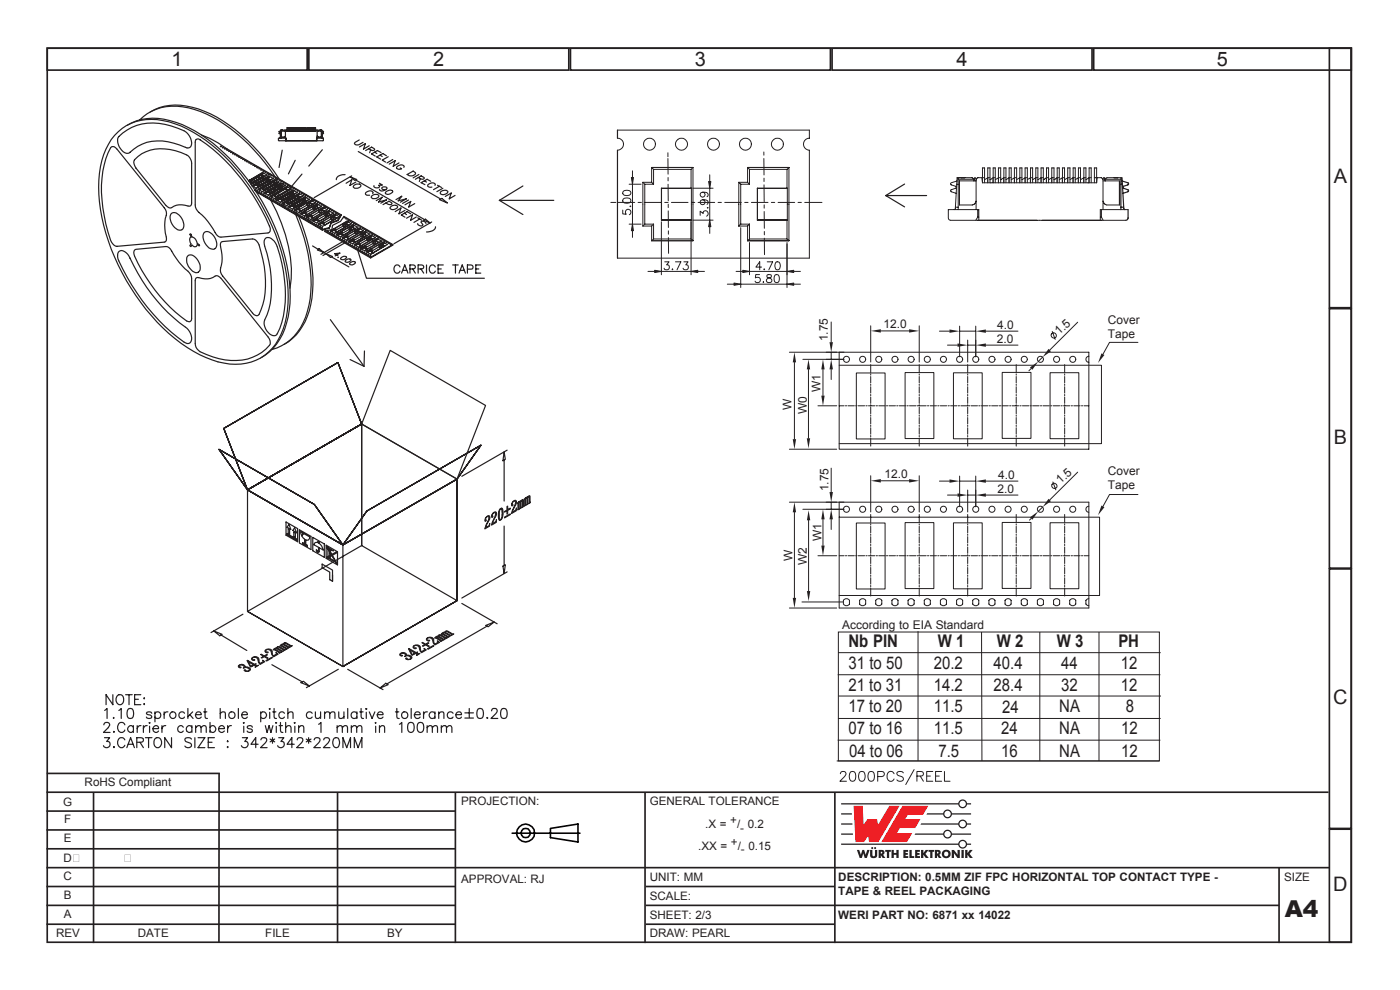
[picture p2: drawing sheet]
<svg xmlns="http://www.w3.org/2000/svg" width="297mm" height="210mm" viewBox="0 0 297 210" stroke-linecap="round" stroke-linejoin="round" font-family="sans-serif">
<defs><g id="words">
<text font-size="4.9" fill="#231f20" x="272.6" y="194.5">A4</text>
<g font-size="4.2" fill="#231f20">
<text x="36.4" y="14">1</text>
<text x="91.9" y="14">2</text>
<text x="147.4" y="14">3</text>
<text x="202.9" y="14">4</text>
<text x="258.2" y="14">5</text>
<text x="282.9" y="38.8">A</text>
<text x="282.9" y="94.1">B</text>
<text x="282.8" y="149.3">C</text>
<text x="282.8" y="189">D</text>
</g>
<g font-size="3.7" fill="#231f20">
<text x="180" y="137.2">Nb PIN</text>
<text x="198.9" y="137.2">W 1</text>
<text x="211.5" y="137.2">W 2</text>
<text x="224.2" y="137.2">W 3</text>
<text x="237.2" y="137.2">PH</text>
<text x="180" y="141.9">31 to 50</text>
<text x="198.1" y="142">20.2</text>
<text x="210.8" y="142">40.4</text>
<text x="225.1" y="142">44</text>
<text x="237.8" y="142">12</text>
<text x="180" y="146.5">21 to 31</text>
<text x="198.1" y="146.5">14.2</text>
<text x="210.8" y="146.5">28.4</text>
<text x="225.1" y="146.5">32</text>
<text x="237.8" y="146.5">12</text>
<text x="180" y="150.9">17 to 20</text>
<text x="180" y="155.8">07 to 16</text>
<text x="198.1" y="155.7">11.5</text>
<text x="198.1" y="150.9">11.5</text>
<text x="212.4" y="155.7">24</text>
<text x="212.6" y="151.2">24</text>
<text x="224.7" y="155.7">NA</text>
<text x="224.7" y="150.9">NA</text>
<text x="237.8" y="155.7">12</text>
<text x="238.9" y="150.9">8</text>
<text x="180.1" y="160.5">04 to 06</text>
<text x="199.1" y="160.5">7.5</text>
<text x="212.4" y="160.5">16</text>
<text x="224.7" y="160.5">NA</text>
<text x="237.8" y="160.5">12</text>
</g>
<g font-size="2.5" fill="#231f20">
<text x="187.4" y="69.6">12.0</text>
<text x="211.5" y="69.8">4.0</text>
<text x="224.7" y="71.1" transform="rotate(-43 224.7 71.1)">1.5</text>
<text x="235" y="68.6">Cover</text>
<text x="235" y="71.7">Tape</text>
<text x="175.6" y="72.4" transform="rotate(-90 175.6 72.4)">1.75</text>
<text x="211.4" y="72.8">2.0</text>
<text x="174.1" y="83.2" transform="rotate(-90 174.1 83.2)">W1</text>
<text x="167.9" y="87" transform="rotate(-90 167.9 87)">W</text>
<text x="171.1" y="87.8" transform="rotate(-90 171.1 87.8)">W0</text>
<text x="187.6" y="101.4">12.0</text>
<text x="211.7" y="101.6">4.0</text>
<text x="235" y="100.7">Cover</text>
<text x="175.8" y="104.2" transform="rotate(-90 175.8 104.2)">1.75</text>
<text x="211.6" y="104.6">2.0</text>
<text x="225" y="102.8" transform="rotate(-43 225 102.8)">1.5</text>
<text x="235" y="103.8">Tape</text>
<text x="168.1" y="119" transform="rotate(-90 168.1 119)">W</text>
<text x="171.2" y="119.8" transform="rotate(-90 171.2 119.8)">W2</text>
<text x="174.3" y="114.9" transform="rotate(-90 174.3 114.9)">W1</text>
<text x="178.7" y="133.4">According to EIA Standard</text>
<text x="17.9" y="166.8">RoHS Compliant</text>
<text x="13.4" y="171">G</text>
<text x="97.8" y="170.8">PROJECTION:</text>
<text x="137.8" y="170.8">GENERAL TOLERANCE</text>
<text x="13.5" y="178.7">E</text>
<text x="13.6" y="174.6">F</text>
<text x="149.6" y="175.6">.X =</text>
<text x="154.9" y="174.8">+</text>
<text x="155.1" y="179.4">+</text>
<text x="156.4" y="175.6">/ 0.2</text>
<text x="157" y="176.4">-</text>
<text x="13.5" y="182.8">D</text>
<text x="148.1" y="180.2">.XX =</text>
<text x="156.5" y="180.2">/ 0.15</text>
<text x="157.2" y="181">-</text>
<text x="13.4" y="186.7">C</text>
<text x="13.5" y="190.8">B</text>
<text x="97.8" y="187.3">APPROVAL: RJ</text>
<text x="137.8" y="190.9">SCALE:</text>
<text x="137.8" y="186.8">UNIT: MM</text>
<text x="177.8" y="186.8">DESCRIPTION: 0.5MM ZIF FPC HORIZONTAL TOP CONTACT TYPE -</text>
<text x="177.8" y="189.8">TAPE &amp; REEL PACKAGING</text>
<text x="272.4" y="186.8">SIZE</text>
<text x="13.5" y="194.8">A</text>
<text x="137.8" y="194.8">SHEET: 2/3</text>
<text x="177.8" y="194.8">WERI PART NO: 6871 xx 14022</text>
<text x="11.9" y="198.8">REV</text>
<text x="29.2" y="198.8">DATE</text>
<text x="56.3" y="198.8">FILE</text>
<text x="82.1" y="198.8">BY</text>
<text x="137.8" y="198.8">DRAW: PEARL</text>
</g>
</g></defs>
<!-- layer: Calque 1 -->
<g fill="none" stroke="#231f20" stroke-width=".35">
<path d="M10 10.2h276.7v189.7h-276.7zM10 10.2h55.2v4.7h-55.2zM65.5 10.2h55.2v4.7h-55.2zM121 10.2h55.2v4.7h-55.2zM176.5 10.2h55.2v4.7h-55.2zM232 10.2h54.7v4.7h-54.7zM282 10.2h4.7v55.1h-4.7zM282 65.5h4.7v55h-4.7zM282 120.7h4.7v55h-4.7zM9.8 168h272M9.8 176h86.7M9.8 172h86.7"/>
<path d="M9.9 164.1h36.7M19.8 168v32M46.5 164l-.1 36M71.6 168v32M96.6 168v32M136.8 168v32M177.1 168v32M282 175.9h4.7v24h-4.7zM9.8 192h86.7M9.8 188h86.7M9.8 196h86.7M9.8 184h272.2"/>
<path d="M9.8 180h86.7M137 192h134.3M137 188h40.1M137 196h40.1M271.3 184v16"/>
</g>
<g fill="none" stroke="#000" stroke-width=".34">
<path d="M108.6 176.7h14.4M116.8 175.7l5.8-.9v3.8l-5.8-.9z"/>
<circle cx="111.5" cy="176.7" r="1.88"/>
<circle cx="111.5" cy="176.7" r="1.02"/>
</g>
<g fill="#ee1d23">
<path d="M181.1 170.9h1.9l.2 4 .9-1.2h2l.2 1.3 2.4-4.1h2.1l-4.5 7.7h-1.9l-.2-1.3-.9 1.3h-1.8z"/>
<path d="M191.4 170.9h5.5l-1.1 1.9h-3.2l-.6 .9h3.3l-1.1 1.9h-3.3l-.6 1.1h3.2l-1.1 1.9h-5.4z"/>
</g>
<g fill="#231f20">
<path d="M181.8 180.3h.5l.3 1 .3-1h.4l.3 1 .4-1h.5l-.6 1.7h-.5l-.3-1-.3 1h-.4z"/>
<path d="M184.6 180.3h.5v1.2l.2 .1 .3-.1v-1.2h.5v1.1a.76 .76 0 0 1-.8 .6 .76 .76 0 0 1-.7-.6z"/>
<path d="M187.8 180.3h1.2v.4h-.4v1.3h-.5l.1-1.3h-.4z"/>
<path d="M189.1 180.3h.5v.6h.6v-.6h.5l-.1 1.7h-.4v-.7h-.6v.7h-.5z"/>
<path d="M191.6 180.3h1.1v.4h-.6v.2h.5v.4h-.5v.3h.6v.4h-1.1z"/>
<path d="M192.9 180.3h.5v1.3h.5v.4h-1z"/>
<path d="M194.1 180.3h1v.4h-.5v.2h.5v.4h-.5v.3h.6v.4h-1.1z"/>
<path d="M195.4 180.3h.5v.7l.5-.7h.6l-.7 .8 .7 .9h-.6l-.5-.7v.7h-.5z"/>
<path d="M197 180.3h1.2v.4h-.4v1.3h-.5v-1.3h-.3z"/>
<path d="M201.9 180.3h.5l.8 1-.1-1h.5v1.7h-.5l-.7-1.1v1.1h-.5z"/>
<path d="M204 180.3h.5v1.7h-.5z"/>
<path d="M204.7 180.3h.5v.7l.5-.7h.6l-.6 .8 .7 .9h-.6l-.6-.7v.7h-.5z"/>
<circle cx="185" cy="179.9" r=".22"/>
<circle cx="185.7" cy="179.9" r=".22"/>
</g>
<g fill="#231f20">
<path d="M186.4 180.3h.5a.55 .55 0 0 1 .7 .3 .55 .55 0 0 1-.3 .7l.5 .7h-.5l-.4-.6v.6h-.5zM186.9 180.7v.3h.2v-.2z" fill-rule="evenodd"/>
<path d="M198.3 180.3h.6a.55 .55 0 0 1 .6 .3 .55 .55 0 0 1-.2 .7l.4 .7h-.5l-.4-.6v.6h-.5zM198.8 180.7v.3h.2l.1-.2z" fill-rule="evenodd"/>
<path d="M199.8 181.1a.95 .95 0 0 1 1.9 0 .95 .95 0 0 1-1.9 0zM200.3 181.2a.5 .5 0 0 0 1 0 .5 .5 0 0 0-1 0z" fill-rule="evenodd"/>
</g>
<path d="M178.4 176.9h2.6M178.4 174.8h2.4M178.4 172.6h2.3" fill="none" stroke="#231f20" stroke-width=".27"/>
<g fill="#231f20">
<path d="M203.5 170.5a.7 .7 0 0 1 1.4 0 .7 .7 0 0 1-1.4 0zM178.4 170.4h24.9a.94 .94 0 0 1 .9-.8 .94 .94 0 0 1 1 .8h.8v.2h-.8a.94 .94 0 0 1-1 .9 .94 .94 0 0 1-.9-.9h-24.9z" fill-rule="evenodd"/>
<path d="M200.3 172.6a.7 .7 0 0 1 1.4 0 .7 .7 0 0 1-1.4 0zM196.7 172.5h3.4a.94 .94 0 0 1 .9-.8 .94 .94 0 0 1 1 .8h4v.3h-4a.94 .94 0 0 1-1 .8 .94 .94 0 0 1-.9-.8h-3.6z" fill-rule="evenodd"/>
<path d="M203.5 174.8a.7 .7 0 0 1 1.4 0 .7 .7 0 0 1-1.4 0zM195.4 174.7h7.9a.94 .94 0 0 1 .9-.9 .94 .94 0 0 1 1 .9h.8v.2h-.8a.94 .94 0 0 1-1 .8 .94 .94 0 0 1-.9-.8h-8z" fill-rule="evenodd"/>
<path d="M200.3 176.9a.7 .7 0 0 1 1.4 0 .7 .7 0 0 1-1.4 0zM194.2 176.8h5.9a.94 .94 0 0 1 .9-.8 .94 .94 0 0 1 1 .8h4v.3h-4a.94 .94 0 0 1-1 .8 .94 .94 0 0 1-.9-.8h-6.1z" fill-rule="evenodd"/>
<path d="M203.5 179.1a.7 .7 0 0 1 1.4 0 .7 .7 0 0 1-1.4 0zM178.4 178.9h24.9a.94 .94 0 0 1 .9-.8 .94 .94 0 0 1 1 .8h.8v.3h-.8a.94 .94 0 0 1-1 .8 .94 .94 0 0 1-.9-.8h-24.9z" fill-rule="evenodd"/>
</g>
<g fill="none" stroke="#231f20" stroke-width=".21">
<path d="M131 27.6h40.7v1.7a1.27 1.27 0 0 0-1.3 1.3 1.27 1.27 0 0 0 1.3 1.3v22.9h-40.7M131 29.3a1.27 1.27 0 0 1 1.3 1.3 1.27 1.27 0 0 1-1.3 1.3M136.4 38.7h1.8M136.4 38.7v9.3M136.4 38.7l.4 .4M136.8 39.1v8.4M136.8 39.1h1.8M138.2 35.5h8.8M138.2 35.5v3.2M138.2 35.5l.4 .4M138.2 38.7l.4 .4M138.6 35.9h8"/>
<path d="M138.6 35.9v3.2M140.3 39.9l6.4 .1M140.3 39.9v6.8M140.3 39.9v.1M141.7 33.6v3.3M141.7 39.1l.1 3.5M141.7 37.7v.7M146.6 35.9l.1 4.1M146.7 40l-.1 6.7M147 39.9h4.3M147 35.5v15.6M147 35.5l-.4 .4"/>
<path d="M150.6 37.1v1.4M150.6 39.9v6.8M156.7 38.7h1.9M156.7 38.7v9.3M156.7 38.7l.4 .4M157.1 39.1h1.9M157.1 39.1v8.4M158.6 35.5h8.8M158.6 35.5v3.2M158.6 35.5l.4 .4M158.6 38.7l.4 .4M159 35.9h8"/>
<path d="M159 35.9v3.2M160.7 39.9v6.8M160.7 39.9l6.3 .1M162 33.6l.1 3.5M162.1 39.2v3.6M162.1 37.8v.7M167 35.9v4.1M167 40v6.7M167.4 35.5v15.6M167.4 35.5l-.4 .4M131 42.9h3.7M135.4 42.9h.7"/>
<path d="M136.4 48h1.8M136.8 47.5l-.4 .5M136.8 47.5h1.8M136.8 42.9h3.5M138.2 48v3.1M138.2 51.1h8.8M138.6 47.5v3.2M138.6 47.5l-.4 .5M138.6 50.7l-.4 .4M140.3 46.7h6.3M140.3 43.3v3.4M140.3 46.6h6.4"/>
<path d="M141 42.9h.7M141.8 44.7v3.6M141.8 43.3v.7M141.8 50.4v3.3M141.8 49v.7M142.4 42.9h3.6M146.6 46.7v4h-8M146.6 50.7l.4 .4M146.7 42.9h.7M147 46.7h4.3M148.1 42.9h3.5M150.6 48.1v1.4"/>
<path d="M152.3 42.9h.7M153.8 42.9h3.5M156.7 48h1.9M157.1 47.5h1.9M157.1 47.5l-.4 .5M158 42.9h.7M158.6 51.1h8.8M158.6 48v3.1M159 47.5v3.2M159 47.5l-.4 .5M159 50.7l-.4 .4M159.4 42.9h3.5"/>
<path d="M160.7 46.7h6.3M160.7 46.6h6.3M162.1 44.9l.1 3.5M162.1 43.4v.8M162.2 50.5v3.5M162.2 49.1v.7M163.6 42.9h.8M165.1 42.9h3.5M167 46.7v4h-8M167 50.7l.4 .4M169.3 42.9h.7M170.7 42.9h3.7"/>
<circle cx="137.8" cy="30.6" r="1.27"/>
<circle cx="144.6" cy="30.6" r="1.28"/>
<circle cx="151.4" cy="30.6" r="1.27"/>
<circle cx="158.1" cy="30.6" r="1.27"/>
<circle cx="164.9" cy="30.6" r="1.27"/>
</g>
<path d="M150.3 38.5h.5l-.2 1.4z" fill="#231f20"/>
<path d="M150.3 38.5h.5l-.2 1.4z" fill="none" stroke="#231f20" stroke-width=".21"/>
<path d="M150.6 46.7l.2 1.4h-.5z" fill="#231f20"/>
<path d="M137.5 57.6h1.4M140.3 47v11.3M140.3 57.6h6.3M146.6 47v11.3M148 57.6h1.5M148.5 45.7v-.9l.7 .5a.56 .56 0 0 1 .9-.4 .56 .56 0 0 1-.2 1M149.1 42.4a.52 .52 0 0 1 .5 .6 .52 .52 0 0 1-.8 .3 .52 .52 0 0 1 0-.8 .82 .82 0 0 1 .9-.1 .82 .82 0 0 1 .4 .8l-.1 .1M149.1 40.8a.53 .53 0 0 1 .4 .7 .53 .53 0 0 1-.8 .2 .53 .53 0 0 1 .1-.9h.3a.81 .81 0 0 1 1.1 .6l-.2 .3M150.1 44.1h.1zM150.6 46.7l.2 1.4h-.5z" fill="none" stroke="#231f20" stroke-width=".21"/>
<path d="M138.9 57.3l1.4 .3-1.4 .2z" fill="#231f20"/>
<path d="M138.9 57.3l1.4 .3-1.4 .2z" fill="none" stroke="#231f20" stroke-width=".21"/>
<path d="M146.6 57.6l1.4-.3v.5z" fill="#231f20"/>
<g fill="none" stroke="#231f20" stroke-width=".21">
<path d="M133.5 39.1h2.5M134.2 36.2v1.5M134.2 39.1v8.4M141.7 32.4v.1M141.7 32.7v.6M162 32.2v.2M162 32.5v.4M133.5 47.5h2.5M134.2 48.9v1.5M141 55.5h.9l-.5 .7a.56 .56 0 0 1 .6 .5 .56 .56 0 0 1-.5 .6 .56 .56 0 0 1-.6-.4M142.6 57.1v.1zM143.3 55.5h1.1l-.8 1.7"/>
<path d="M145.1 55.5h.9l-.5 .7a.56 .56 0 0 1 .4 .9 .56 .56 0 0 1-1-.2M146.6 57.6l1.4-.3v.5z"/>
</g>
<path d="M133.9 37.7h.5l-.2 1.4z" fill="#231f20"/>
<path d="M133.9 37.7h.5l-.2 1.4z" fill="none" stroke="#231f20" stroke-width=".21"/>
<path d="M134.2 47.5l.2 1.4h-.5z" fill="#231f20"/>
<path d="M132.1 44.6v.8h.8a.6 .6 0 0 1 0-.9 .6 .6 0 0 1 .9 .2 .6 .6 0 0 1-.3 .8M132.2 42.2l.7-.2a.73 .73 0 0 1 .9 .6 1.02 1.02 0 0 1-1.7 0zM132.2 40.6l.7-.2a.73 .73 0 0 1 .9 .6 1.02 1.02 0 0 1-1.7 0zM133.7 43.7v.2zM134.2 47.5l.2 1.4h-.5zM156.2 57.6h1.4M159 51.4v6.9M159 57.6h8M167 51.4v6.9M168.4 57.6h1.4" fill="none" stroke="#231f20" stroke-width=".21"/>
<path d="M157.6 57.3l1.4 .3-1.4 .2z" fill="#231f20"/>
<path d="M157.6 57.3l1.4 .3-1.4 .2z" fill="none" stroke="#231f20" stroke-width=".21"/>
<path d="M167 57.6l1.4-.3v.5z" fill="#231f20"/>
<path d="M157.1 48.3v12.7M161.6 56.7h-1.2l.8-1.2v1.7M162.1 57.1v.1zM162.8 55.5h1.1l-.8 1.7M164.6 55.6a.59 .59 0 0 1 .8 .2 .82 .82 0 0 1 .1 1 .82 .82 0 0 1-.9 .4 1.38 1.38 0 0 1 0-1.6zM167 51.8v9.2M167 57.6l1.4-.3v.5zM154.3 60.3h1.4M157.1 60.3h9.9M168.4 60.3h1.4" fill="none" stroke="#231f20" stroke-width=".21"/>
<path d="M167 60.3l1.4-.3v.5z" fill="#231f20"/>
<path d="M167 60.3l1.4-.3v.5z" fill="none" stroke="#231f20" stroke-width=".21"/>
<path d="M155.7 60l1.4 .3-1.4 .2z" fill="#231f20"/>
<path d="M129.6 42.9h1.1M161.1 58.2h-.8v.8a.6 .6 0 0 1 .9-.1 .6 .6 0 0 1-.1 .9 .6 .6 0 0 1-.9-.2M161.9 59.8v.1zM162.8 58.3a.36 .36 0 0 0 .1 .6l.3 .1a.49 .49 0 0 1 .5 .4 .49 .49 0 0 1-.4 .5h-.5a.7 .7 0 0 1 0-.8 .7 .7 0 0 1 .8-.3v-.3a.64 .64 0 0 0-.8-.2zM164.5 58.3a.57 .57 0 0 1 .8 .3v.4a.74 .74 0 0 1-.4 .9h-.2a1.1 1.1 0 0 1-.2-1.6zM155.7 60l1.4 .3-1.4 .2z" fill="none" stroke="#231f20" stroke-width=".21"/>
<path d="M105.9 42.5h11.6M70.1 67.8l7.1 9.9M82.8 74.3l20.2 11.7-6 15.6-20.3-11.7zM106.9 95.9l.3 1.5-.5 .3zM106.9 97.6v8.7M107.6 95.5l-9.6 5.5M106.9 111.6v8.3M106.7 120.1l.5-.3-.3 1.9zM107.6 121.3l-9.6 5.6" fill="none" stroke="#231f20" stroke-width=".25"/>
<path d="M103.1 109.7l.3-.2a.43 .43 0 0 1 .6 .1 .43 .43 0 0 1-.1 .6l-.9 1.7 .7-.4 .2-.5v.6l-1.1 .6 .3-.8a2.07 2.07 0 0 0 .5-1.8l-.3 .1a.42 .42 0 0 0-.1 .6l-.1 .3a.35 .35 0 0 1-.3-.3 .35 .35 0 0 1 .2-.4z" fill-rule="evenodd" fill="#231f20"/>
<path d="M103.1 109.7l.3-.2a.43 .43 0 0 1 .6 .1 .43 .43 0 0 1-.1 .6l-.9 1.7 .7-.4 .2-.5v.6l-1.1 .6 .3-.8a2.07 2.07 0 0 0 .5-1.8l-.3 .1a.42 .42 0 0 0-.1 .6l-.1 .3a.35 .35 0 0 1-.3-.3 .35 .35 0 0 1 .2-.4z" fill="none" stroke="#231f20" stroke-width=".21"/>
<path d="M104.6 108.8a.41 .41 0 0 1 .7 0l-.1 .7-.7 1.6 .7-.5 .1-.4v.6l-1 .6 .7-1.7a.65 .65 0 0 0-.1-1l-.5 .5a.28 .28 0 0 1 .1 .3 .28 .28 0 0 1-.2 .3v-.5z" fill-rule="evenodd" fill="#231f20"/>
<path d="M104.6 108.8a.41 .41 0 0 1 .7 0l-.1 .7-.7 1.6 .7-.5 .1-.4v.6l-1 .6 .7-1.7a.65 .65 0 0 0-.1-1l-.5 .5a.28 .28 0 0 1 .1 .3 .28 .28 0 0 1-.2 .3v-.5z" fill="none" stroke="#231f20" stroke-width=".21"/>
<path d="M106.2 107.9l.3-.1 .2 .3v1l-.1 .7a.58 .58 0 0 1-.7 .5l.5-.3 .1-.9a.98 .98 0 0 0-.3-1.2z" fill-rule="evenodd" fill="#231f20"/>
<path d="M106.2 107.9l.3-.1 .2 .3v1l-.1 .7a.58 .58 0 0 1-.7 .5l.5-.3 .1-.9a.98 .98 0 0 0-.3-1.2z" fill="none" stroke="#231f20" stroke-width=".21"/>
<path d="M106 108l.5-.2-.4 .3-.2 .5v1.2l.1 .3 .2 .1-.3 .1-.2-.5v-.9z" fill-rule="evenodd" fill="#231f20"/>
<path d="M106 108l.5-.2-.4 .3-.2 .5v1.2l.1 .3 .2 .1-.3 .1-.2-.5v-.9z" fill="none" stroke="#231f20" stroke-width=".21"/>
<path d="M107.5 107.4l.2-.1v.8l.6-.3v.2l-.6 .3v.7l-.2 .1v-.7l-.5 .3v-.2l.5-.3z" fill-rule="evenodd" fill="#231f20"/>
<path d="M107.5 107.4l.2-.1v.8l.6-.3v.2l-.6 .3v.7l-.2 .1v-.7l-.5 .3v-.2l.5-.3z" fill="none" stroke="#231f20" stroke-width=".21"/>
<path d="M107 109.7l1.3-.7v.2l-1.3 .7z" fill-rule="evenodd" fill="#231f20"/>
<path d="M107 109.7l1.3-.7v.2l-1.3 .7z" fill="none" stroke="#231f20" stroke-width=".21"/>
<path d="M108.9 106.3a.41 .41 0 0 1 .7 0l-.2 .9-.7 1.4 .7-.4 .2-.5-.1 .7-1 .6 .7-1.8a.65 .65 0 0 0-.1-.9 .52 .52 0 0 0-.3 .7v.2l-.2 .1v-.5z" fill-rule="evenodd" fill="#231f20"/>
<path d="M108.9 106.3a.41 .41 0 0 1 .7 0l-.2 .9-.7 1.4 .7-.4 .2-.5-.1 .7-1 .6 .7-1.8a.65 .65 0 0 0-.1-.9 .52 .52 0 0 0-.3 .7v.2l-.2 .1v-.5z" fill="none" stroke="#231f20" stroke-width=".21"/>
<path d="M109.8 106.7l.5-.4a.31 .31 0 0 0 .3 0 .31 .31 0 0 0 .2-.3l.3 .1v1.3l-.3 .3v-1.5h-.1l-.2 .2 .1 1.3-.3 .2v-1.4l-.1-.1-.1 .2 .1 1.4-.4 .2z" fill-rule="evenodd" fill="#231f20"/>
<path d="M109.8 106.7l.5-.4a.31 .31 0 0 0 .3 0 .31 .31 0 0 0 .2-.3l.3 .1v1.3l-.3 .3v-1.5h-.1l-.2 .2 .1 1.3-.3 .2v-1.4l-.1-.1-.1 .2 .1 1.4-.4 .2z" fill="none" stroke="#231f20" stroke-width=".21"/>
<path d="M111.5 105.6v.1l.2-.3 .2 .1a.3 .3 0 0 1 .2-.3 .3 .3 0 0 1 .4 .1v1.3l-.3 .2v-1.5l-.3 .3 .1 1.3-.3 .2 .1-1.4-.2-.1-.1 .2 .1 1.4-.4 .2 .1-1.4-.1-.1z" fill-rule="evenodd" fill="#231f20"/>
<path d="M111.5 105.6v.1l.2-.3 .2 .1a.3 .3 0 0 1 .2-.3 .3 .3 0 0 1 .4 .1v1.3l-.3 .2v-1.5l-.3 .3 .1 1.3-.3 .2 .1-1.4-.2-.1-.1 .2 .1 1.4-.4 .2 .1-1.4-.1-.1z" fill="none" stroke="#231f20" stroke-width=".21"/>
<path d="M45.4 133.8l1.7 .8-.5 .3zM46.9 134.7l5.5 3.3M51.5 130.3l-6.7 3.9M57.7 141l6.4 3.6M63.9 144.8l.5-.3 1.2 1zM71.8 142l-6.8 3.9" fill="none" stroke="#231f20" stroke-width=".25"/>
<path d="M50.6 141.2l.4-.2h.4a.41 .41 0 0 1 .5 .1 .41 .41 0 0 1 0 .4h.7a.43 .43 0 0 1 .5 .2 .43 .43 0 0 1-.2 .6l-.1 .1a.63 .63 0 0 1-1-.3h.3l.1 .2a.49 .49 0 0 0 .7-.3l-.5-.4-.7 .2v-.2a.36 .36 0 0 0 0-.3 .36 .36 0 0 0-.4-.2h-.4l-.2 .2v.2h.5l-.2 .2-.4-.2z" fill-rule="evenodd" fill="#231f20"/>
<path d="M50.6 141.2l.4-.2h.4a.41 .41 0 0 1 .5 .1 .41 .41 0 0 1 0 .4h.7a.43 .43 0 0 1 .5 .2 .43 .43 0 0 1-.2 .6l-.1 .1a.63 .63 0 0 1-1-.3h.3l.1 .2a.49 .49 0 0 0 .7-.3l-.5-.4-.7 .2v-.2a.36 .36 0 0 0 0-.3 .36 .36 0 0 0-.4-.2h-.4l-.2 .2v.2h.5l-.2 .2-.4-.2z" fill="none" stroke="#231f20" stroke-width=".21"/>
<path d="M52.4 140.1h.1l.7 1.3 1.1-.6-.2 .2 .4 .2 .4-.1-.7 .4 .1-.2-.4-.2-.7 .4z" fill-rule="evenodd" fill="#231f20"/>
<path d="M52.4 140.1h.1l.7 1.3 1.1-.6-.2 .2 .4 .2 .4-.1-.7 .4 .1-.2-.4-.2-.7 .4z" fill="none" stroke="#231f20" stroke-width=".21"/>
<path d="M52.5 140.1l1.5 .8-.8 .5 .6-.4-1.1-.6z" fill-rule="evenodd" fill="#231f20"/>
<path d="M52.5 140.1l1.5 .8-.8 .5 .6-.4-1.1-.6z" fill="none" stroke="#231f20" stroke-width=".21"/>
<path d="M53.4 139.6l.5-.3 .9 .2 .3 1.2 .8-.4-.2-.3 .5 .4-1 .6-.4-.5-.3-.9-.3-.2h-.4a.27 .27 0 0 0-.3 .4 .27 .27 0 0 0 .5 .1l.1 .1a.4 .4 0 0 1-.5 .1 .4 .4 0 0 1-.2-.5z" fill-rule="evenodd" fill="#231f20"/>
<path d="M53.4 139.6l.5-.3 .9 .2 .3 1.2 .8-.4-.2-.3 .5 .4-1 .6-.4-.5-.3-.9-.3-.2h-.4a.27 .27 0 0 0-.3 .4 .27 .27 0 0 0 .5 .1l.1 .1a.4 .4 0 0 1-.5 .1 .4 .4 0 0 1-.2-.5z" fill="none" stroke="#231f20" stroke-width=".21"/>
<path d="M55.3 138.8h.1l.7 .3 .5-.3 .1 .1-.5 .3 .7 .4-.2 .1-.6-.4-.5 .3-.2-.1 .5-.3z" fill-rule="evenodd" fill="#231f20"/>
<path d="M55.3 138.8h.1l.7 .3 .5-.3 .1 .1-.5 .3 .7 .4-.2 .1-.6-.4-.5 .3-.2-.1 .5-.3z" fill="none" stroke="#231f20" stroke-width=".21"/>
<path d="M56.4 140.1l1.2-.7 .2 .1-1.2 .7z" fill-rule="evenodd" fill="#231f20"/>
<path d="M56.4 140.1l1.2-.7 .2 .1-1.2 .7z" fill="none" stroke="#231f20" stroke-width=".21"/>
<path d="M56.3 137.9l.2-.2a.98 .98 0 0 1 1.3 .4l.2 1 .7-.4-.1-.3 .4 .4-1 .5-.3-.4a.99 .99 0 0 0-.9-1.1l-.5 .4 .6 .2a.4 .4 0 0 1-.5 0 .4 .4 0 0 1-.1-.5z" fill-rule="evenodd" fill="#231f20"/>
<path d="M56.3 137.9l.2-.2a.98 .98 0 0 1 1.3 .4l.2 1 .7-.4-.1-.3 .4 .4-1 .5-.3-.4a.99 .99 0 0 0-.9-1.1l-.5 .4 .6 .2a.4 .4 0 0 1-.5 0 .4 .4 0 0 1-.1-.5z" fill="none" stroke="#231f20" stroke-width=".21"/>
<path d="M58.1 137.6l1.1-.5 1.4 .7-.3 .2-1.4-.7-.1 .2 1.3 .6-.4 .2v-.1l-1.3-.6-.1 .1 1.4 .7-.4 .2-1.1-.7-.3-.1z" fill-rule="evenodd" fill="#231f20"/>
<path d="M58.1 137.6l1.1-.5 1.4 .7-.3 .2-1.4-.7-.1 .2 1.3 .6-.4 .2v-.1l-1.3-.6-.1 .1 1.4 .7-.4 .2-1.1-.7-.3-.1z" fill="none" stroke="#231f20" stroke-width=".21"/>
<path d="M59.5 136.8l1-.5 1.5 .7-.3 .2-.1-.1-1-.6h-.3v.1l1.2 .7-.3 .2-1-.7h-.4l-.1 .1 1.4 .7-.4 .2-1-.7-.3-.1z" fill-rule="evenodd" fill="#231f20"/>
<path d="M59.5 136.8l1-.5 1.5 .7-.3 .2-.1-.1-1-.6h-.3v.1l1.2 .7-.3 .2-1-.7h-.4l-.1 .1 1.4 .7-.4 .2-1-.7-.3-.1z" fill="none" stroke="#231f20" stroke-width=".21"/>
<g fill="none" stroke="#231f20" stroke-width=".25">
<path d="M47.5 90.9l24.2-14 5 13-24.2 14zM76.7 89.9l-24.2 14 24.2-14M76.7 89.9l-24.2 14M76.7 89.9v25.8M76.7 89.9l20.3 11.7M52.5 103.9l20.2 11.7M52.5 103.9v25.8M72.7 115.6v25.8M76.7 115.7l-24.2 14M76.7 115.7l20.3 11.7M97 101.6l-24.3 14M97 101.6v25.8"/>
<path d="M52.5 129.7l20.2 11.7-20.2-11.7M97 127.4l-24.3 14M98 128l7.5 4.3M103.1 132.7l1.7-.8-1.2 1.1zM103.3 132.8l-21.2 12.3M72.7 141.4h.1M73.8 142l7.5 4.3M80.6 146l1.2-1.1 .6 .3z"/>
</g>
<path d="M84.9 138.6a.88 .88 0 0 1 1.4 .3l-.2 .1h.8a.47 .47 0 0 1 .4 .6 .47 .47 0 0 1-.6 .3l-.7-.1 .2-.2a.46 .46 0 0 0 .5 .3 .46 .46 0 0 0 .4-.5l-.5-.3-.8 .1 .1-.1a.36 .36 0 0 0 0-.3 .36 .36 0 0 0-.3-.2l-.7 .2 .1 .2h.4a.33 .33 0 0 1-.5 .1 .33 .33 0 0 1 0-.5z" fill-rule="evenodd" fill="#231f20"/>
<path d="M84.9 138.6a.88 .88 0 0 1 1.4 .3l-.2 .1h.8a.47 .47 0 0 1 .4 .6 .47 .47 0 0 1-.6 .3l-.7-.1 .2-.2a.46 .46 0 0 0 .5 .3 .46 .46 0 0 0 .4-.5l-.5-.3-.8 .1 .1-.1a.36 .36 0 0 0 0-.3 .36 .36 0 0 0-.3-.2l-.7 .2 .1 .2h.4a.33 .33 0 0 1-.5 .1 .33 .33 0 0 1 0-.5z" fill="none" stroke="#231f20" stroke-width=".21"/>
<path d="M86.6 137.6h.2l.7 1.3 1-.6-.1 .2 .4 .2 .3-.1-.7 .4 .1-.2-.4-.2-.8 .4z" fill-rule="evenodd" fill="#231f20"/>
<path d="M86.6 137.6h.2l.7 1.3 1-.6-.1 .2 .4 .2 .3-.1-.7 .4 .1-.2-.4-.2-.8 .4z" fill="none" stroke="#231f20" stroke-width=".21"/>
<path d="M86.8 137.6l1.5 .8-.8 .5 .5-.4-1-.6z" fill-rule="evenodd" fill="#231f20"/>
<path d="M86.8 137.6l1.5 .8-.8 .5 .5-.4-1-.6z" fill="none" stroke="#231f20" stroke-width=".21"/>
<path d="M87.7 137l.9-.2 .5 .2 .3 1.2 .7-.4-.2-.2 .1-.1 .5 .4-1.1 .6-.2-.3-.5-1.1-.6-.2-.4 .3 .1 .2 .5 .1a.39 .39 0 0 1-.5 0 .39 .39 0 0 1-.1-.5z" fill-rule="evenodd" fill="#231f20"/>
<path d="M87.7 137l.9-.2 .5 .2 .3 1.2 .7-.4-.2-.2 .1-.1 .5 .4-1.1 .6-.2-.3-.5-1.1-.6-.2-.4 .3 .1 .2 .5 .1a.39 .39 0 0 1-.5 0 .39 .39 0 0 1-.1-.5z" fill="none" stroke="#231f20" stroke-width=".21"/>
<path d="M89.5 136.3h.1l.7 .3 .5-.3 .2 .1-.5 .3 .6 .4-.2 .1-.6-.4-.5 .3-.2-.1 .5-.3z" fill-rule="evenodd" fill="#231f20"/>
<path d="M89.5 136.3h.1l.7 .3 .5-.3 .2 .1-.5 .3 .6 .4-.2 .1-.6-.4-.5 .3-.2-.1 .5-.3z" fill="none" stroke="#231f20" stroke-width=".21"/>
<path d="M90.7 137.6l1.2-.7 .2 .1-1.3 .7z" fill-rule="evenodd" fill="#231f20"/>
<path d="M90.7 137.6l1.2-.7 .2 .1-1.3 .7z" fill="none" stroke="#231f20" stroke-width=".21"/>
<path d="M90.5 135.4l.6-.2 .7 .1 .4 1.3 .7-.3-.1-.4 .5 .4-1 .5-.3-.3a1.31 1.31 0 0 0-1-1.2l-.3 .1-.1 .3 .5 .1a.35 .35 0 0 1-.5 .1 .35 .35 0 0 1-.1-.5z" fill-rule="evenodd" fill="#231f20"/>
<path d="M90.5 135.4l.6-.2 .7 .1 .4 1.3 .7-.3-.1-.4 .5 .4-1 .5-.3-.3a1.31 1.31 0 0 0-1-1.2l-.3 .1-.1 .3 .5 .1a.35 .35 0 0 1-.5 .1 .35 .35 0 0 1-.1-.5z" fill="none" stroke="#231f20" stroke-width=".21"/>
<path d="M92.4 135.1l.6-.2 .1-.2 .5-.1 1.3 .7-.4 .2-1.1-.7h-.3v.2l1.2 .6-.3 .2-1.3-.7-.1 .1 1.3 .7-.4 .2-1-.7-.3-.1z" fill-rule="evenodd" fill="#231f20"/>
<path d="M92.4 135.1l.6-.2 .1-.2 .5-.1 1.3 .7-.4 .2-1.1-.7h-.3v.2l1.2 .6-.3 .2-1.3-.7-.1 .1 1.3 .7-.4 .2-1-.7-.3-.1z" fill="none" stroke="#231f20" stroke-width=".21"/>
<path d="M93.8 134.3l.1 .1 .2-.3 .7-.3 1.5 .7-.4 .2-1-.7h-.3l-.1 .1 1.3 .7-.4 .2-1.3-.8-.1 .2 1.3 .7-.4 .2v-.2l-1.3-.6z" fill-rule="evenodd" fill="#231f20"/>
<g fill="none" stroke="#231f20" stroke-width=".21">
<path d="M202.9 39.1h.4M203 38.4l-1.3 .5 .1 .3 1.1 .4v.2l-1.1 .5-.1 .2 1.1 .5M203.3 37.7v6.8M203.3 38h3.3M206.6 38l-.4-.3h-3.2l-.3 6.5-.3 .3M206.6 38v.4M206.6 38.4l.1-.7h.3l.1 6.8M207.1 38.4h-3.5v5.1h2.7a1 1 0 0 0 .8-.8M207.1 38l.3-.3h.9l.1 1.1M208.4 37.7h.5M208.4 35.6v3.2M208.4 38.8h24.2"/>
<path d="M208.9 35.6v3.2M209.5 35.6v3.2M210 38.1h.1M210 37.7h-.5l-.6 .4M210 38.1l.7-.4v1.1M210 35.6v3.2M210.7 37.7h.4M210.7 35.6v3.2M211.1 35.6v3.2M211.8 35.6v3.2M212.3 38.1h.1M212.3 37.7h-.5l-.7 .4"/>
<path d="M212.3 38.1l.6-.4v1.1M212.3 35.6v3.2M213 35.6v3.2M213 37.7h.4M213.4 35.6v3.2M213.4 38.1h.1M213.4 38.1l.6-.4v1.1M214.1 37.7h.4M214.1 35.6v3.2M214.5 35.6v3.2M215.2 35.6v3.2M215.7 35.6v3.2"/>
<path d="M215.7 37.7h-.5l-.7 .4M216.4 35.6l-.1 3.2M216.8 35.6v3.2M216.8 37.7h-.4l-.7 .4M216.8 38.1h.1M217.5 35.6v3.2M217.9 37.7h-.4l-.7 .4M217.9 35.6v3.2M218.6 35.6v3.2M219.1 35.6v3.2M219.1 37.7h-.5l-.7 .4M219.7 35.6v3.2"/>
<path d="M220.2 35.6v3.2M220.2 37.7h-.5l-.6 .4M220.2 38.1h.1M220.9 35.6v3.2M221.3 35.6v3.2M221.3 38.1h.1M221.3 37.7h-.4l-.7 .4M221.3 38.1l.7-.4v1.1M222 35.6v3.2M222 37.7h.4M222.4 35.6v3.2M223.1 35.6v3.2"/>
<path d="M223.6 35.6v3.2M223.6 38.1h.1M223.6 37.7h-.5l-.7 .4M223.6 38.1l.6-.4v1.1M224.3 35.6v3.2M224.3 37.7h.4M224.7 35.6v3.2M224.7 38.1l.7-.4v1.1M225.4 35.6v3.2M225.4 37.7h.4M225.8 35.6v3.2M226.5 35.6v3.2"/>
<path d="M227 37.7h-.5l-.7 .4M227 35.6v3.2M227 38.1l.6-.4v1.1M227.7 35.6v3.2M227.7 37.7h.4M228.1 35.6v3.2M228.1 38.1l.6-.4v1.1M228.8 35.6v3.2M228.8 37.7h.4M229.2 35.6v3.2M229.9 35.6v3.2M230.4 35.6v3.2"/>
<path d="M230.4 37.7h-.5l-.7 .4M230.4 38.1h.1M231.1 35.6l-.1 3.2M231.5 35.6v3.2M231.5 37.7h-.4l-.7 .4M232.2 35.6v3.2M232.6 35.6v3.2M234 38l-.4-.3h-.9l-.1 1.1M234 37.9v6.6M234 38.4h3.5M234.5 38h3.3M234.8 37.7h3.2"/>
<path d="M202.7 44h.6M207.4 44.5v1.6M207.4 46.1l-.4 .6M207.4 46.1h.2M233.4 46.1h.3M233.7 44.5v1.6M233.7 46.1l.3 .6M234 42.7a1.03 1.03 0 0 0 .8 .8h2.7M238.8 46.7h-37.1l-.5-.2v-.2v-1.8h6.4v2.2M239.3 44.5h-5.9v2.2M93.8 134.3l.1 .1 .2-.3 .7-.3 1.5 .7-.4 .2-1-.7h-.3l-.1 .1 1.3 .7-.4 .2-1.3-.8-.1 .2 1.3 .7-.4 .2v-.2l-1.3-.6z"/>
</g>
<g fill="none" stroke="#231f20" stroke-width=".25">
<path d="M23.5 31.3a.8 .8 0 0 1 1.3 .3l10.1 12.5a1.91 1.91 0 0 1 .2 2.2l-.2 1.5 .2 1.6a1.81 1.81 0 0 1 0 1.9l-10.3 1a1.63 1.63 0 0 1-1.3-1.3 30 30 0 0 1-1.4-16.1l.4-1.2zM24.3 28.7a10.8 10.8 0 0 1 11.5-2.9 29.8 29.8 0 0 1 12.9 8.5 45.7 45.7 0 0 1 12.4 27.1 17.4 17.4 0 0 1-3.3 12.5 10.8 10.8 0 0 1-11.6 2.9 29.8 29.8 0 0 1-12.9-8.5 45.6 45.6 0 0 1-12.3-27.1 17.4 17.4 0 0 1 3.3-12.5zM25.2 29a10.6 10.6 0 0 1 11.1-2.3l1.4 .5a3.6 3.6 0 0 1 2.7 2.1l.3 .9a.89 .89 0 0 1-.3 1 .89 .89 0 0 1-1.1 .1 11.1 11.1 0 0 0-9.1-.7l-1 .4-1.6 1.3a1.19 1.19 0 0 1-1.8-.4 2.49 2.49 0 0 1-.6-2.9zM27 26.6a11.8 11.8 0 0 1 10.4-.6 32.2 32.2 0 0 1 14 10.7 43.7 43.7 0 0 1 10.2 26.1 17.6 17.6 0 0 1-2.9 10.1 10.1 10.1 0 0 1-3.2 2.9M28.5 33.9a7.9 7.9 0 0 1 7.6-2.2 8.7 8.7 0 0 1 4.1 1.7l.5 1.2v8.5l-.3 .6h-.2a4.3 4.3 0 0 0-4 .4h-.3l-.7-.5-6.6-8.3a1.27 1.27 0 0 1-.1-1.4zM29.6 25.5a10.6 10.6 0 0 1 10.4-2.6 30.2 30.2 0 0 1 15.1 10.3l3.2 4.3M31.8 23.8a11.8 11.8 0 0 1 10.2-.7 33.1 33.1 0 0 1 15.1 11.9l2.1 3M41.6 29.6l.5-.1a42.6 42.6 0 0 1 15.2 18.9 .75 .75 0 0 1-.4 1l-10 .9a1.48 1.48 0 0 1-1.3-1l-1-1.6a10.2 10.2 0 0 0-2.4-2.6 2.2 2.2 0 0 1-.8-1.6v-13.3zM42.7 28.6l1.8 .8 1.8 .9 1.8 1.3 24.3 14M46.8 31h.2zM47.2 31.3h.2l-.1 .1zM47.6 31.5l.3 .1z"/>
<path d="M48.1 31.7l.2 .1h-.2zM48.5 32l.2 .1h-.2zM48.9 32.2l.2 .1zM49.3 32.5h.2v.1h-.2l.2-.2v.2zM49.8 32.7l.2 .1zM50.6 33.3l.3-.1zM51.1 33.5h.2l-.2 .1zM51.5 33.7l.2 .1h-.2zM51.9 34h.2zM52.3 34.2l.3 .1zM52.8 34.5l.2 .1zM53 38.5l.7 .4-.7-.4"/>
<path d="M53.1 38.2l.3 .1M53.1 38.2h.1M53.2 34.7l.2 .1zM53.2 38.2l.2 .1-.1-.1M53.2 38.2l.2 .1M53.3 38.1v.1M53.3 38.1l.2 .1h-.2M53.3 38.1l.2 .1-.1-.1M53.3 38.3l-.3 .2M53.4 38.1l.2 .1M53.4 38.1l-.2 .1M53.4 38.3l-.4 .2"/>
<path d="M53.4 38.1l.2 .1-.1-.1M53.4 38.1h.1M53.4 38.1h-.1M53.4 38l.3 .1M53.4 38h.1M53.4 39.4l1 .5M53.5 38l.2 .1M53.5 38.7l.2 .1-.2-.1 2.4-1.3 .1 .1-2.3 1.3M53.5 38.8h.2M53.5 38v.1M53.6 38l.2 .1zM53.6 37.9l.1 .2-.2-.1"/>
<path d="M53.6 37.9l-.1 .1M53.6 35h.3zM53.7 37.9l.2 .1M53.7 37.9l.1 .1M53.7 37.9h.1M53.8 37.9h.1M53.8 37.9h.2h-.3M53.8 37.9l.1 .1M53.8 37.8l.2 .1zM53.9 37.8h.1M53.9 37.8l.2 .1M54 37.7h.1"/>
<path d="M54 37.7l.2 .2M54 37.7l.2 .1M54 37.7l.2 .1-.1-.1M54 35.2l.3 .1zM54.1 37.6h.1M54.1 37.6l.2 .2-.2-.1M54.1 37.7h.2M54.1 37.6v.1M54.1 37.7l.1 .1M54.2 37.6l.2 .1zM54.2 37.6l.2 .1M54.2 37.6l.3 .1"/>
<path d="M54.2 39.2l.7 .4zM54.2 39.2l-.5 .4 3-1.7 .4 .3-.5-.3-2.2 1.3 .5 .3M54.3 37.6h.1M54.3 37.6h.2M54.3 37.5h.1M54.3 37.5v.1M54.3 39.2l.5 .3-.5-.3M54.3 37.5l.2 .1M54.4 37.5h.1M54.4 37.5l-.1 .1M54.4 37.5l.1 .1M54.4 38.9h.1"/>
<path d="M54.4 38.9l.2 .1M54.4 38.9l-1 .5M54.4 37.5l.2 .1M54.4 37.5l.2 .1-.1-.1M54.5 37.5h.1M54.5 37.5l.1 .1M54.5 37.4l.2 .1M54.5 38.9l.3 .1-.3-.1M54.5 35.4l.2 .1zM54.5 37.4h.1M54.5 38.9h.1M54.5 38.9l.3 .1"/>
<path d="M54.6 38.8l.2 .1M54.6 38.8l.2 .2M54.6 38.8v.1M54.6 38.8l.3 .1M54.6 39l-.3 .2M54.6 37.4l.2 .1M54.7 38.8l.2 .1M54.7 38.8l.3 .1M54.7 38.8h.1M54.7 37.3l.1 .2M54.7 37.3l.2 .1h-.3M54.8 37.5l-.3-.1v.1"/>
<path d="M54.8 37.3h.1M54.8 37.3h-.1M54.8 38.7l.2 .2M54.8 38.7l.2 .1M54.8 38.7v.1M54.8 37.3l.2 .1M54.8 37.3l.2 .1-.2-.1M54.8 37.2l.2 .1zM54.8 37.1h.1M54.8 37.1l-1.7 1.1M54.9 38.7h.1M54.9 38.7l.1 .1"/>
<path d="M54.9 37.2l.1 .2M54.9 35.7l.2 .1zM54.9 39.6l-.1-.1 2.4-1.4 .1 .1-2.4 1.4M54.9 39.6l-.5 .3M55 38.6l-.1 .1M55 38.6v.1M55 38.7h.1M55 38.6l.2 .1h-.2M55 38.6l.2 .1M55 38.6h.1M55 38.6l.3 .1M55 38.8l-.1-.1 .1 .1"/>
<path d="M55.1 38.6l.2 .1M55.1 38.6l.2 .1-.2-.1M55.1 37.3l-.3-.2 .3 .2M55.1 38.5l.2 .2M55.1 38.5l.2 .1M55.2 38.5l-.1 .1 .1 .1M55.2 38.5l.2 .1M55.2 38.5h.1M55.3 38.5h.1M55.3 38.5h.2M55.3 38.5l.2 .1M55.3 36h.3z"/>
<path d="M55.3 37.1l.6 .3M55.4 38.4h.1M55.4 38.4l.2 .1zM55.4 38.4l.2 .1M55.4 37.1l-2.3 1.4 .5 .2M55.4 37.1l-2.3 1.4 .4 .2M55.4 37.1l.5 .3-.5-.3M55.4 37.1l.5 .3M55.5 38.4h.1M55.5 38.4l.1 .1-.1-.1M55.5 38.3l.2 .2M55.5 37.1h.1"/>
<path d="M55.5 37.1l-.4 .2M55.5 37.1l.5-.3-.9 .5M55.5 37.1l.6 .3M55.5 38.5h-.2l.1 .1M55.5 38.3h.1M55.5 40l.7 .4zM55.6 38.3l.2 .1-.2-.1M55.6 38.3l.2 .1M55.6 38.3l.1 .1M55.6 38.3h.1M55.6 40l.5 .2M55.6 39.6h.1"/>
<path d="M55.6 39.6l.3 .2M55.6 39.9l.5 .3M55.6 38.3l-.1 .1M55.7 38.2l.2 .1M55.7 38.2h.1M55.7 38.2l.2 .1-.2-.1M55.7 36.6l-3 1.8 .4-.2M55.7 36.6l1 .5M55.7 36.6l-.9 .5M55.8 38.2l.2 .1-.3-.1M55.8 39.6l.2 .2-.1-.2M55.8 36.2l.2 .1z"/>
<path d="M55.8 38.2h.1M55.8 38.2h.2zM55.8 39.6l.2 .1M55.8 39.6h.1M55.9 38.2h-.2l.2 .1M55.9 37.4h.2M55.9 38.1l.2 .1M55.9 39.6l.2 .1zM55.9 39.6h.1M55.9 39.8l-.9 .5 .5-.3M55.9 39.8l-.3 .2M55.9 37.4l-2.4 1.3"/>
<path d="M55.9 39.6l.2 .1M55.9 38.1l.2 .1-.2-.1M55.9 38.1h.1M55.9 37.4l-2.4 1.4M56 38.1l.1 .1M56 39.6h.1M56 39.5l.2 .1M56 39.6l.1 .1-.2-.1M56 38l.2 .1M56 37.4l-2.3 1.4M56 38h.1M56 39.6h.2"/>
<path d="M56 38l.2 .2M56 39.5h.1M56.1 37.4l-2.5 1.4-.1-.1M56.1 37.4l-2.4 1.4M56.1 38l.1 .1zM56.1 39.5l.1 .1zM56.1 38h.1M56.1 38l.2 .1M56.1 37.9h.1M56.1 37.9v.1M56.1 39.4l.3 .2M56.1 39.5l.2 .1"/>
<path d="M56.1 37.9l.3 .2-.2-.1M56.1 37.9l.2 .2M56.1 39.4l.2 .2M56.2 36.5h.2zM56.2 39.4l.2 .1M56.2 39.4l-.1 .1M56.2 38.1h-.2l.2 .1M56.2 39.4l.2 .1-.2-.1M56.2 39.4h.1M56.3 39.3h.1M56.3 39.3l.2 .2M56.4 38l-.3-.1 .3 .1"/>
<path d="M56.4 39.3l.2 .1M56.4 39.3l.1 .1-.2-.1M56.4 39.3h-.1M56.4 39.3l.1 .1M56.4 39.3h.1M56.4 38h.1M56.5 39.3h.2M56.5 39.3h-.1l.2 .1M56.5 39.3h-.1M56.5 39.2l.2 .1zM56.5 39.3l.1 .1M56.6 39.2h.1"/>
<path d="M56.6 39.2l.2 .1M56.6 39.2l.1 .1M56.6 36.7h.2v.1zM56.7 37.1l-.6 .3M56.7 37.1l-3.4 2 2.8-1.7M56.7 39.1v.1M56.7 39.1l.1 .2M56.7 39.2h.2M56.7 39.2l.1 .1M56.7 39.1l.2 .1M56.7 37.9l-2.4 1.3M56.7 39.1l.2 .1-.1-.1"/>
<path d="M56.7 39.1h.1M56.7 37.8l.5-.3-.8 .5M56.7 37.8l.7 .4M56.7 37.8h.1M56.7 37.8l-.3 .2M56.8 39l.2 .2-.2-.1M56.8 39l.2 .2-.3-.1M56.8 39l-.1 .1M56.8 39h.1M56.9 39.2l-.2-.1 .2 .2M56.9 39l.1 .1M56.9 39l.2 .1"/>
<path d="M57 39h.2h-.2M57 39h.2M57 39l.2 .1M57 39l.1 .1M57 39h-.1M57 37.4l-2.6 1.5M57 37.4l-3.6 2M57 39h-.1l.2 .1M57 37h.3zM57 39h.1M57 37.4l.9 .5M57.1 38.9l.2 .1"/>
<path d="M57.1 38.9h.1M57.1 38.9l.1 .1M57.2 38.1l-2.4 1.4M57.2 38.9h-.1M57.2 38.9l.1 .1M57.2 38.2l-.5-.3-2.3 1.3 .4 .3M57.2 38.1l.1 .1M57.2 38.8l.2 .1M57.2 38.8l.2 .2-.2-.2M57.2 38.8v.1M57.2 38.8l.2 .1-.2-.1M57.2 38.8l.1 .2-.1-.1"/>
<path d="M57.3 38.2l-2.4 1.4 2.4-1.4M57.3 38.7h.1M57.3 38.7l.2 .2M57.3 38.2l-2.4 1.4M57.4 38.7l-.2 .1M57.4 38.2l-2.5 1.4M57.4 38.7l.2 .1zM57.4 38.7l.1 .1M57.4 38.7h.1M57.4 38.6l.3 .1M57.4 38.7l.2 .1M57.4 38.6h.1"/>
<path d="M57.4 38.6l-2.6 1.5M57.5 38.7v.1l-.1-.1M57.5 37.2h.2zM57.8 40l.1 .1-.2-.1M57.8 40l.2 .1M57.8 40h-.1M57.8 39.9l.3 .1M57.8 39.9h.1M57.8 39.9l.2 .2M57.9 39.9l.1 .2M57.9 39.9l-.1 .1M57.9 38.6l.7 .3"/>
<path d="M57.9 38.6l.5 .3M57.9 39.9l.2 .1M57.9 37.9l-3.5 2M57.9 37.4l.2 .1zM57.9 37.9l-.5 .3M57.9 38.6l-2.3 1.3M57.9 38.6l-2.2 1.3 .4 .3M58 38.6l.4 .2-.4-.2M58 38.5h.1M58 38.5l-.3 .2M58 38.5l.6-.3-.9 .5M58 38.5l.7 .4z"/>
<path d="M58 39.8h.1M58 39.8l.2 .1-.1-.1M58 38.6l-2.4 1.4M58.1 39.8h.2M58.2 39.8h.2M58.2 39.8h.1M58.3 39.7l.1 .1M58.3 39.7h.1M58.3 38.1l-.9 .5M58.3 39.7l.2 .1M58.3 38.1l.9 .5-3.6 2.1M58.3 38.1l-3.5 2"/>
<path d="M58.3 39.8l-.1-.1-.2 .1M58.3 39.6l.3 .2M58.3 39.6l.3 .1M58.3 39.6l.2 .2M58.4 37.6l.2 .2h-.2zM58.4 39.8l-.2-.1 .3 .1M58.4 39.6l.1 .2M58.4 39.6l.2 .1M58.4 38.8l-2.3 1.4M58.5 38.8l.1 .1M58.5 39.6l.1 .1M58.5 39.6l.2 .1"/>
<path d="M58.5 38.8l-2.4 1.4M58.5 38.8l-2.5 1.4 .2 .1M58.6 39.6v.1M58.6 39.5l.2 .1h-.3M58.6 39.5h.1M58.6 38.9l-2.5 1.3M58.6 39.5l.2 .1-.2-.1M58.6 38.9l-2.4 1.4M58.6 38.9l-2.4 1.4-.1-.1M58.6 39.5l.3 .1M58.7 39.3h.1M58.7 39.4l.2 .2"/>
<path d="M58.7 39.4l-.1 .1M58.7 39.3l-1.7 1.1M58.7 39.4l.2 .1M58.8 37.9l.2 .1zM58.8 37.7l-.7 3.8M58.9 39.5l-.2-.2 .2 .2M58.9 39.5h.1M59.2 38.6l-3.6 2.1M59.2 39.3l.5 .3M59.2 39.3l.7 .4M59.2 38.2h.2l-.2 .1zM59.2 39.3l-2.3 1.4"/>
<path d="M59.3 39.3l.6 .3 .6-.3M59.3 39.3l.5-.3-.9 .5M59.3 39.3l.7 .3M59.3 39.3h.1M59.3 39.3l-2.4 1.4 .4 .2-.4-.2M59.3 39.3l-.4 .2M59.5 29.2h.1M59.5 27.8l-.3 .1 .3 .2-.3 .2 .3 .1M59.5 28h.1M59.6 38.4l.2 .1zM59.6 27.6v1.7M59.6 27.7h.8l-.9-.1-.1 1.7"/>
<path d="M59.7 39.6l-.5-.3-2.2 1.4 .4 .2-.5-.2M59.7 39.6h.2l-2.4 1.5M59.7 39.6l-2.4 1.3 .2 .1-.1-.1M59.7 39.6l-2.4 1.4 .2 .1M59.9 39.7l-.2-.1-2.4 1.4 .2 .1M59.9 31.8l-.7 3.7M59.9 39.7l-2.4 1.3M60 38.7h.3zM60.2 38.9l-1.5 2.9M60.4 27.8l.2-.2v1.7M60.5 38.9l.2 .1zM60.5 39.3l-.9-.5-3.6 2.1 1 .5"/>
<path d="M60.5 39.3l-3.5 2.1M60.6 27.8h-.9v1.3h.6l.3-.3M60.6 29.7v.2M60.6 29.3v.4M60.6 29.7h.1M60.8 27.6l.1 .3M60.8 39.6l-3.5 2M60.8 39.6l1 .5M60.8 39.6l-.8 .5M60.9 27.9v-.8h.1v.8M60.9 27.9h6M60.9 39.2h.2l-.1 .1z"/>
<path d="M61 27.7h.1M61 27.6l-.4 .1M61.1 39.7l-.9 .5M61.2 27.9v-.8l.1 .8M61.3 27.6l-.3 .1M61.4 39.4l.2 .1zM61.4 27.9v-.8h.2v.8M61.6 27.6l-.3 .1M61.7 27.9v-.8h.2v.8M61.8 39.6l.2 .1-.2 .1zM61.9 27.7h.1M61.9 27.6l-.3 .1"/>
<path d="M62.1 27.9l-.1-.8v.8M62.1 27.6l-.2 .1M62.2 39.9l.2 .1zM62.3 27.9v-.8h.1v.8M62.4 27.7h.1M62.4 27.6l-.3 .1M62.6 27.9v-.8h.1v.8M62.6 34l-1.4 2.9M62.7 27.7h.1M62.7 27.6l-.3 .1M62.9 27.9v-.8l.1 .8M63 27.6l-.3 .1"/>
<path d="M63.1 27.9v-.8h.2v.8M63.3 27.7h.1M63.3 27.6l-.3 .1M63.4 27.9v-.8h.2v.8M63.6 27.7h.1M63.6 27.6l-.3 .1M63.7 27.9v-.8l.1 .8M63.8 27.6l-.2 .1M64 27.9v-.8h.1v.8M64.1 36.9l-3 3.5M64.1 27.7h.1M64.1 27.6l-.3 .1"/>
<path d="M64.3 27.9v-.8h.1v.8M64.4 27.7h.1M64.4 27.6l-.3 .1M64.6 27.9v-.8l.1 .8M64.7 27.6l-.3 .1M64.8 27.9v-.8h.2v.8M65 27.7h.1M65 27.6l-.3 .1M65.1 27.9v-.8h.2v.8M65.3 27.7h.1M65.3 27.6l-.3 .1M65.4 27.9v-.8h.1v.8"/>
<path d="M65.5 27.7h.1M65.5 27.6l-.2 .1M65.5 27.7l.2-.1v.3M65.7 27.6h.1M65.7 27.9v-.8l.1 .8M65.8 27.7h.1M66 27.9v-.8h.1v.8M66.1 27.7h.1M66.1 27.6l-.3 .1M66.3 27.9v-.8h.1v.8M66.4 27.7h.1M66.4 27.6l-.3 .1"/>
<path d="M66.4 27.7l.1-.1v.3M66.6 27.9v-.8v.8M66.6 27.6h.1M66.8 27.9v-.8h.1v.8M66.8 27.6l.5 .1M67 27.6l-.1 .3M67.2 29.9v-.6h1.4l-.1 .6h-9.3l-.1-.6h1.6v.6M67.2 29.7l.1 .2M67.2 29.3v.4M67.3 27.8h.9v1.3h-.7l-.2-.3M67.4 27.8l-.1-.2v1.7M67.9 27.6h.2"/>
<path d="M68.2 29.2h.2M68.2 27.6v1.7M68.2 28h.1M68.3 27.6l-.9 .1h.8M68.3 27.6l.2 1.7M68.3 27.8l.3 .1-.3 .2 .3 .2-.3 .1M68.4 31.8l-2.9 3.4M73.2 37.1a1.41 1.41 0 0 0-1.9 1M74.3 37.5l1.4 .6-.4 .2zM74.6 37.3l-8 4.6M75.1 39.3a1.1 1.1 0 0 1 1.5 0v.1a.95 .95 0 0 1-1.7 .2zM75.5 38.6l-1.3 .7 .4-1.2-1.2 .8"/>
<path d="M75.5 38.2l14.6 8.4M76 32.1l17.5 10.1M76.2 29.7l-.9 .5-.1 .3 .3 .2h.4l1.1-.5M78.2 31.6l.8 .3 .5-.2-.7-.5-1.2 .7M78.3 30.9l-1.2 .7 .4-1.1-1.2 .7M78.6 31.8l-.2 .6M79.5 32.3l.4 .3M80.5 38.9l.6 .4h-.8l.2 .2a.63 .63 0 0 1-.6 .4 .63 .63 0 0 1-.6-.5M80.6 32.9l.5 .3M80.8 32.4l-.7-.5-1.3 .8 .8 .4M82 33l-.8-.4-1.3 .7 .8 .5M82.4 33.2l-1.3 .8 .7 .4"/>
<path d="M83.3 33.8l-1.2 .8M84.6 34.6l-1.2 .7 .4-1.2-1.2 .7M85.7 35.5v-.1a.88 .88 0 0 0-.9-.4 .88 .88 0 0 0-.7 .7l.5 .2 .6-.1-.3-.2M86.4 37l1.2-.7 .6 .4a1.06 1.06 0 0 1-1.8 .3zM88.7 37.6l.8 .4 .5-.2-.7-.5-1.2 .7M88.9 37l-1.3 .7M89.2 37.9l-.2 .6M90 38.4l.5 .2M91.4 38.5l-.8-.5-1.3 .7 .8 .5M92.3 39.3v-.1a.88 .88 0 0 0-.8-.4 .88 .88 0 0 0-.8 .7l.5 .2h.4M92.8 39.3l.9 .5M93.2 39.5l-1.2 .7"/>
<path d="M94 39.9l-1.3 .8M110.9 39.5l-5 3 5 3M131 27.6v1.7M131 31.9v22.9M191.9 39l-4 2.5M208.4 35.6h.5M209.5 35.6h.5M210.7 35.6h.4M211.8 35.6h.5M213 35.6h.4M214.1 35.6h.4M215.2 35.6h.5"/>
<path d="M216.4 35.6h.4M217.5 35.6h.4M218.6 35.6h.5M219.7 35.6h.5M220.9 35.6h.4M222 35.6h.4M223.1 35.6h.5M224.3 35.6h.4M225.4 35.6h.4M226.5 35.6h.5M227.7 35.6h.4M228.8 35.6h.4"/>
<path d="M229.9 35.6h.5M231.1 35.6h.4M232.2 37.7h.4M232.2 35.6h.4M234 37.9l.1-.2h.3v.7M234.8 37.7l-.3 .3v.4M236.3 37.7h.8M237.5 38.4v5.1M237.8 39.1h.3M237.8 37.7v6.8M238 37.7l.4 6.5 .3 .3M238.1 38.4l1.3 .5-.1 .3-1.1 .4v.2l1.1 .5 .1 .2-1.2 .5"/>
<path d="M28.6 53l6.6-.7a1.48 1.48 0 0 1 1.2 1l1.6 2.3 1.2 1.4a2.84 2.84 0 0 1 1.5 2.1v8.5l-.3 .5-.5 .1a32.2 32.2 0 0 1-11.5-14.3v-.4zM36.3 45.4a1.19 1.19 0 0 1 1.7 .2 2.64 2.64 0 0 1 .8 3 1.19 1.19 0 0 1-1.7-.3 2.64 2.64 0 0 1-.8-2.9zM39.8 54.3a1.14 1.14 0 0 1 1.7 .3 2.46 2.46 0 0 1 .8 2.9 1.07 1.07 0 0 1-1.7-.3 2.43 2.43 0 0 1-.8-2.9zM40.3 49.6h.2l.2 .7 .5 .2 .4 .5a1.02 1.02 0 0 0 .7 1l-.1 .1-.4-.2a.48 .48 0 0 1-.3 .5 .48 .48 0 0 1-.5-.2l-.3-.2-.2 .3h-.1l-.1-.3 .2-.3-.2-.6a.68 .68 0 0 1 .2-.8zM41.6 58.9h.3a4.3 4.3 0 0 0 4-.4h.3l.7 .5 10 12.5a1.56 1.56 0 0 1 .3 1.7 10 10 0 0 1-9.5 3.1 16.4 16.4 0 0 1-5.6-1.9 1.8 1.8 0 0 1-.7-1.5v-13.4zM43.3 49.4a1.19 1.19 0 0 1 1.7 .3 2.64 2.64 0 0 1 .8 2.9 1.33 1.33 0 0 1-2.1-.6l-.4-.8-.2-.9zM47 51.3l6.6-.6a1.61 1.61 0 0 1 1.4 1.3 23.1 23.1 0 0 1 .8 12.6l-.8 2.1a.68 .68 0 0 1-1.1 0l-6.7-8.2a1.99 1.99 0 0 1-.2-2.2 10.2 10.2 0 0 0-.2-4.4zM54.1 40.1l.1 .1-.1 .1v-.2l.1 .1-.1 .1zM54.2 40.5l14.2 8.2M54.4 40.7l14 8.1M54.5 40.4l.2 .1zM54.8 40.1l.8 .6"/>
<path d="M54.9 40.7h.2l-.2 .1zM55.3 40.9l.2 .1h-.2zM55.7 41.2h.2zM56.1 40.2l.1 .1M56.1 41.4l.3 .1zM56.4 50.5a1.86 1.86 0 0 1 2.2 1.4 29.2 29.2 0 0 1 1.2 16.5l-1 2.4a.98 .98 0 0 1-1.6 0 2.92 2.92 0 0 1-.5-4 22.1 22.1 0 0 0 0-13 5.1 5.1 0 0 1-.6-2.8zM56.6 41.7l.2 .1zM56.8 40.7l.7 .4zM57 40.4l.2 .1M57 41.9l.2 .1zM57.1 40.4l.1 .1M57.1 40.4l.2 .1z"/>
<path d="M57.1 40.4h.1M57.2 40.5l-.9 .5 .5-.3M57.2 40.5l-.4 .2M57.2 40.3l.1 .1h-.2M57.2 40.3h.1M57.2 40.3l.2 .1M57.2 40.3l.2 .1-.2-.1M57.2 40.3v.1M57.3 41.6l.9 .5M57.3 40.2l.2 .2zM57.3 40.3l.2 .1M57.3 40.2l-.1 .1"/>
<path d="M57.4 40.2l.1 .1M57.4 40.2l-.1 .1M57.4 40.2h.1M57.4 40.2l.2 .1M57.5 41.1l-.5 .3M57.5 40.2h-.1M57.5 42.5a32.1 32.1 0 0 1 4.3 16.6l-.3 2M57.5 42.1l.2 .1-.2 .1zM57.5 40.1l.2 .1M57.5 40.1h.1M57.6 40.3l-.2-.1 .2 .1M57.6 40.1l.2 .1"/>
<path d="M57.6 40.1l.1 .1M57.6 40.1h.1M57.6 40l.2 .2M57.7 40.1h-.1M57.7 40l.1 .1h-.2M57.9 42.4l.2 .1h-.2zM58.1 41.5l.6 .3M58.2 41.1l.3 .1M58.2 41.1h.1M58.2 41.1l-.9 .5M58.3 42.6l.2 .1zM58.4 41.2l-.9 .6 .6-.3"/>
<path d="M58.5 41h.1M58.5 41l.1 .2M58.5 41l.2 .1M58.5 41.2l-.4 .3M58.5 41.2l-.2-.1 .3 .1M58.6 41l.2 .1M58.7 40.9h.1M58.7 40.9l.2 .1M58.7 41.8l-.5 .3M58.7 42.9l.2 .1zM58.8 40.9h.2zM59.1 40.9l-.2-.1 .2 .1"/>
<path d="M59.1 40.7h.1M59.1 40.7l.2 .1M59.2 43.2h.2zM59.2 40.8l-.2-.1 .2 .2M59.4 42.2l.6 .4zM59.4 40.7l-.2-.1 .2 .1M59.5 42.2l.4 .2M59.5 42.1l.5 .3M59.5 40.7l-.2-.2 .2 .2M59.5 41.8l.2 .2M59.5 41.8l.3 .2M59.6 43.4l.2 .1z"/>
<path d="M59.6 40.4h.2zM59.6 40.6l-.2-.1 .2 .1M59.7 41.8l-.1 .1M59.7 41.8l.1 .2M59.7 42l-.9 .5 .6-.3M59.7 41.8l.2 .1-.2-.1M59.7 40.5l-.2-.1 .2 .1M59.7 40.3l.2 .1M59.7 40.3h.1M59.7 41.8h.1M59.7 42l-.3 .2M59.8 43.4h.1"/>
<path d="M59.8 40.3l.2 .1M59.8 41.8l.2 .1-.3-.1M59.8 41.8l.1 .1-.2-.1M59.8 43.1l1 .5M59.8 40.2l.2 .2zM59.8 41.7l.2 .1M59.8 41.7l.3 .1zM59.9 42.4l.1 .1-.1-.1M59.9 41.7l.2 .1-.1-.1M59.9 41.7l.1 .1M59.9 41.7l.1 .1h-.2M60 41.7l.1 .1"/>
<path d="M60 41.6l.2 .2-.2-.1M60 40.2l.1 .1M60 40.1l.2 .1M60 40.2h.1M60 40.1h.1M60 41.6l-.1 .1M60 40.1l-1.8 1M60 40.2l.2 .1M60 41.6v.1M60 42.6l-.5 .3M60 43.6l.2 .1h-.2zM60.1 41.6l.1 .1-.2-.1 .2-.1 .2 .1"/>
<path d="M60.1 41.6l.2 .1M60.2 41.5l.1 .2M60.2 41.6h.2M60.2 41.5h.1M60.2 41.5l.2 .1M60.3 41.5l.1 .1M60.3 41.5l.1 .1-.1-.1M60.3 41.5l.2 .1M60.3 41.5h.1M60.4 41.4l.2 .1h-.3M60.4 41.4l.2 .1M60.4 41.5h.2"/>
<path d="M60.4 43.9h.3zM60.4 41.4h.1M60.5 41.4h.1M60.5 41.4l.2 .1M60.5 41.4l.1 .1M60.6 40h.1M60.6 40l-.4 .2M60.6 41.3l.1 .2-.2-.1M60.6 40l.6 .4M60.6 41.3h.1M60.6 41.3l.2 .1-.2-.1M60.6 41.3l.2 .1-.1-.1"/>
<path d="M60.7 42.9l.6 .4-.5 .3M60.7 42.9l.6 .4M60.7 41.3h-.1M60.7 41.2v.1M60.7 41.2l.1 .2M60.7 41.2l.2 .1M60.7 41.2l.2 .1-.2-.1M60.7 41.2h.1M60.8 41.2h.1M60.8 41.2l.1 .1M60.8 42.9l2.2-1.4 .5 .3-.5-.2-2.2 1.3 .5 .3M60.8 42.6l.2 .1"/>
<path d="M60.8 42.6l-1 .5M60.8 42.6h.1M60.8 41.2l.2 .1M60.8 41.2h.2M60.8 41.2l.2 .1zM60.8 44.2h.3zM60.9 41.1l.2 .1zM60.9 41.1l.2 .1M60.9 41.1l.2 .1-.1-.1M60.9 41.1h.1M60.9 42.6l.2 .1M60.9 42.6h.1"/>
<path d="M60.9 42.6l.2 .1-.2-.1M61 40.3l-2.4 1.4 .2 .1 2.3-1.4M61 40.3l.1 .1M61 40.3l-.5-.2-2.3 1.3 .4 .3M61 42.7h.1M61 41.1l.2 .1M61 42.5v.1M61 42.5l.2 .1h-.1M61 42.5h.1M61 42.7l-.3 .2M61.1 42.5l.1 .1-.1-.1M61.1 41l.1 .2"/>
<path d="M61.1 41l.3 .1M61.1 41l.2 .1M61.1 42.5l.3 .1M61.1 42.5l.2 .1-.2-.1M61.1 42.5v.1M61.1 42.5h.1M61.1 42.5l.2 .1M61.1 41h.1M61.1 43.2l.2 .1M61.1 43.2l2.5-1.4-2.4 1.4M61.1 43.8l.9 .6M61.2 42.4l.2 .1z"/>
<path d="M61.2 40.4l-2.5 1.4-.6-.3M61.2 40.8h.1M61.2 40.8l-1.7 1M61.3 41.1l-.3-.1 .2 .2M61.3 42.4l.1 .1M61.3 40.9l.1 .1M61.3 42.4h.1M61.3 44.4l.2 .1h-.2zM61.4 42.3l.2 .1M61.4 42.3l.1 .2M61.4 42.3h.1M61.4 42.5l-.1-.1 .1 .1"/>
<path d="M61.5 40.9l-.3-.1 .3 .1M61.5 42.3l.2 .1M61.5 42.3l.1 .1M61.5 42.2l.2 .1zM61.5 42.2l.3 .1M61.6 42.2h.1M61.6 42.2l.2 .1M61.7 42.1l.2 .2M61.7 42.1h.1M61.7 42.1l.2 .1-.2-.1M61.7 42.1l.2 .1-.1-.1M61.7 44.6l.2 .1z"/>
<path d="M61.8 40.1l-3.6 2M61.8 40.1l-.6 .3M61.8 42.1l.2 .1-.3-.1M61.8 42.1h.1M61.8 40.8l-2.3 1.4M61.8 40.8l.5 .3M61.8 42.1l-.1 .1 .2 .1-.2-.2M61.9 40.8l-.4 .1M61.9 40.7v.1M61.9 40.7l.5-.3-.9 .5M61.9 40.7l.6 .4M61.9 40.8l.6 .3"/>
<path d="M61.9 42l.1 .1M61.9 42.1h.1M61.9 43.7l.7 .3M61.9 42h.1M61.9 42l.2 .1-.2-.1M61.9 42l.2 .1M61.9 43.7h.1M62 42h.1M62 42l.2 .1M62 41.9v.1M62 41.9l.2 .2M62 43.6l.5 .3"/>
<path d="M62 43.3l.3 .1M62 43.3h.1M62.1 41.9l.2 .1-.2-.1M62.1 43.6l.4 .3M62.1 41.9h.1M62.1 41.9l.2 .1M62.2 41.8l.2 .2zM62.2 44.9l.2 .1zM62.2 41.8l.2 .1M62.2 43.3h.1M62.2 43.3l.2 .1M62.2 43.4h.2"/>
<path d="M62.2 41.1l-.5-.3-2.2 1.3M62.2 41.1l-.4-.3-2.3 1.4M62.2 41.1l-.4-.3-2.3 1.3M62.3 43.4l-.9 .6 .5-.3M62.3 41.8l.2 .1M62.3 43.3h.1M62.3 41l-2.4 1.4M62.3 41.1l-2.4 1.3M62.3 43.4l-.4 .3M62.3 43.4h.1M62.3 43.3l.2 .1M62.3 41l.2 .1"/>
<path d="M62.3 41l.1 .2M62.3 41.1l.1 .1M62.3 41.8h.1M62.3 43.2v.1M62.3 43.2l.2 .2M62.4 41.8h.1M62.4 43.2h.1M62.4 41.8h.2M62.4 41.8l.1 .1M62.4 43.2l.2 .1M62.4 41.7h.1M62.4 43.2l.2 .1-.1-.1"/>
<path d="M62.4 41.7l.2 .1-.1-.1M62.4 41.7l.2 .1M62.4 41.2l-2.4 1.3M62.5 41.7h.1M62.5 41.9l-.2-.1 .2 .1M62.5 43.2h.1M62.5 43.9l.1 .1M62.5 41.1l-2.5 1.4-.1-.1M62.5 41.1l-2.6 1.4h.1M62.5 43.2h.2M62.5 41.7l-.1 .1M62.5 43.2h-.1"/>
<path d="M62.5 41.1l-2.5 1.5M62.5 41.7l.2 .1-.1-.1M62.5 43.1l.2 .1h-.2M62.5 43.1l.3 .1h-.3M62.5 43.1l.2 .1M62.5 43.1v.1M62.5 41.5h.1M62.5 41.6l.3 .2-.3-.1M62.5 41.6l.2 .2-.2-.1M62.5 41.6v.1M62.6 44l-.6 .4M62.6 45.1l.2 .1z"/>
<path d="M62.6 43.1h.1M62.6 43.1l.2 .1-.2-.1M62.6 43.1l.2 .1M62.6 40.1l.2 .1zM62.7 45.4a35.5 35.5 0 0 1 3.1 18 13.4 13.4 0 0 1-5.1 9.4l-1.9 1-1.1 .3M62.7 43l.2 .1M62.7 43l.2 .2M62.8 43l.1 .1M62.8 43l.2 .1M62.8 43h-.1M62.8 41.7l-.3-.2 .3 .2M62.8 42.9l.2 .2-.2-.1"/>
<path d="M62.8 42.9h.1M62.8 42.9l.2 .2M62.9 42.9l.2 .1M62.9 43.1l-.1-.1 .2 .1M62.9 42.9l.3 .1-.2-.1M62.9 42.9l.1 .1M62.9 42.9l-.1 .1M63 45.4l.2 .1zM63 40.8l-.9-.5-3.5 2 .9 .6M63 40.4l.3 .1zM63 40.8l-3.5 2.1M63 40.8l-.5 .3"/>
<path d="M63.1 42.8l.1 .1M63.1 41.5l.5 .3M63.1 41.5l-3 1.7 .5-.3M63.1 42.8l.2 .1M63.1 41.5h.1M63.1 41.5l-.3 .2M63.1 41.5l.5-.3-.8 .5M63.1 41.5l.7 .4M63.1 41.5l-2.4 1.4 .5 .3M63.2 42.7l-.1 .1M63.2 42.8l.2 .1-.2-.1M63.2 42.8l.1 .1"/>
<path d="M63.2 44.4l.7 .4-.7-.4M63.2 42.8h-.1M63.3 42.7l.1 .1M63.3 42.7l-.2 .1M63.3 42.7l.2 .1M63.3 42.7h.1M63.3 44l.3 .2M63.3 44h.1M63.3 45.7a33.1 33.1 0 0 1 2.6 18.9 12.3 12.3 0 0 1-5.6 8.4M63.3 42.6l.2 .2-.2-.1M63.3 42.6l.3 .1-.2-.1M63.3 42.6l.1 .1"/>
<path d="M63.4 41l-2.6 1.6M63.4 41l-3.6 2.1M63.4 41l.9 .5M63.5 42.6l.1 .1M63.5 40.7h.2zM63.5 45.6l.1 .1zM63.5 42.6l.2 .1-.2-.1M63.5 42.6h.1M63.6 42.5h.1M63.6 44.2l-.4 .2M63.6 44.2v.4M63.6 44.2l-.9 .5 .5-.3"/>
<path d="M63.6 41.8l-2.5 1.4M63.6 41.8l-2.4 1.4M63.6 41.8l.1 .1M63.6 42.6h.1h-.1M63.6 42.5l.2 .1M63.7 42.5l.2 .1M63.7 45.3l.9 .5M63.7 41.9l-2.5 1.3M63.7 42.4l.2 .2-.2-.1M63.7 42.4l-.1 .2M63.7 42.4h.1M63.7 41.9l-2.4 1.4"/>
<path d="M63.8 42.4l.1 .1M63.8 42.4l.2 .1zM63.8 41.9l-2.5 1.4M63.8 42.3h.1M63.8 42.3l.3 .1-.3-.1M63.8 42.3l-2.7 1.5M63.9 44.8h.1M63.9 44.8l-.6 .3M63.9 40.9l.2 .1zM63.9 45.9h.2l-.2 .1zM64 42.5l-.2-.1 .2 .1M64.1 42.4h.1"/>
<path d="M64.3 46.2h.2zM64.3 42.3l.5 .3M64.3 42.3l-2.2 1.3M64.3 41.2h.3zM64.3 41.5l-3.5 2.1M64.3 41.5l-.5 .4M64.4 42.3l-2.4 1.3M64.4 42.2h.1M64.4 42.3l.4 .2M64.4 42.2l-.3 .2M64.4 42.2l.6-.3-.9 .5M64.4 42.3l-2.4 1.4 .5 .2"/>
<path d="M64.4 42.2l.6 .4M64.4 42.2l.7 .4M64.5 45.1h.1M64.6 44.8l.2 .1M64.6 44.8l-.9 .5M64.6 44.8h.1M64.6 44.8l.3 .1M64.7 41.8l-3.6 2M64.7 41.8l-.9 .5M64.7 41.8l.9 .5M64.8 41.4l.2 .1h-.2v-.1h.2l-.2 .1zM64.8 46.3l.2 .1-.2 .1z"/>
<path d="M64.8 42.5l-2.3 1.4M64.8 44.9h.1M64.8 44.9l-.9 .5 .6-.3M64.8 42.5l.2 .1M64.9 42.5l-2.5 1.4 .2 .1M64.9 42.5l-2.4 1.5h.1M64.9 42.6l-2.4 1.3M64.9 44.9v.5M64.9 42.5l.1 .1-2.4 1.4-.1-.1M64.9 44.9l-.4 .2M65 46l3.5-2 .9 .5-3.5 2.1zM65 42.6l-2.4 1.4"/>
<path d="M65.1 43l.2 .2M65.1 43.5l.2 .2M65.1 43v.5M65.1 43l-1.8 1M65.1 43.5l-1.5 .9M65.1 45.5h.1M65.1 45.5l-.6-.4 .6 .4M65.2 41.6l.2 .1-.2 .1zM65.2 46.6l.2 .1h-.1l-.1-.1h.2l-.1 .1zM65.3 43.2v.5M65.6 42.3l-.6 .3M65.6 42.3l-3.6 2.1"/>
<path d="M65.6 41.9l.2 .1zM65.6 46.8l.2 .1-.2 .1zM65.7 43h.1M65.7 43v.5M65.7 43l.6 .4M65.7 43.5l.2 .1M65.7 43l.5-.4-.9 .6M65.7 43.5l-.4 .2M65.7 43l-.4 .2M65.7 43l.7 .4M65.8 45.9h.1M65.8 46.9h.1"/>
<path d="M65.9 45.5l.2 .2M66 47.1l.2 .1zM66.1 42.1l.2 .1zM66.1 45.7h.1M66.1 45.7l-.9 .5 .6-.3M66.1 45.7v.4M66.1 45.7l-.3 .2M66.2 46.7l3.6-2 .9 .5-3.5 2.1zM66.3 52.2l1.2 .7M66.3 43.4h.1M66.3 43.4l-2.4 1.4M66.4 43.7v.6"/>
<path d="M66.4 43.7l.2 .2M66.4 44.3l-1.5 .8M66.4 46.2l-.5 .4M66.4 46.2l-.6-.3 .6 .3M66.4 47.3l.2 .1zM66.5 42.4l.2 .1zM66.6 43.9l.3-.2v.5M66.6 43.9l-.2-.1-1.8 1M66.6 43.9v.5M66.9 43l-.9-.5-3.6 2 .9 .6M66.9 43l-.5 .4M66.9 43l-3.6 2.1"/>
<path d="M66.9 47.6l.2 .1h-.2zM66.9 44.2l-.3 .2-.2-.1M66.9 43.7h.1M66.9 43.7l.6-.3-.9 .5M66.9 43.7l.7 .4M66.9 44.2l.3 .1M66.9 42.6l.2 .1h-.2zM67 46.6h.1M67 46.6l.7 .4M67.2 46.2l.2 .2M67.2 43.2l1 .6M67.2 43.2l-.8 .5"/>
<path d="M67.2 43.2l-3.5 2.1M67.3 47.8l.2 .1zM67.3 53l.4-.2 1 .8zM67.3 42.9h.2v.1zM67.4 46.4l-.4 .2M67.4 46.4v.4M67.4 46.4l-.9 .5 .5-.3M67.6 44.1l-3 1.7M67.6 44.1h.1M67.6 45l-1.5 .9M67.6 45l.3 .1M67.6 44.5v.5"/>
<path d="M67.6 44.5l-1.7 1M67.6 44.5h.1M67.6 44.5l.3 .1M67.7 48.1h.3l-.2 .1v-.1h.2l-.2 .1zM67.7 43.2h.3zM67.9 44.6v.5M68.1 48.4h.3zM68.2 43.8l-.6 .3M68.2 43.8l-3.6 2M68.2 43.4h.2zM68.3 44.4l.6 .4-2.5 1.4M68.3 44.4v.6l-.4 .1"/>
<path d="M68.3 44.4l.5-.3-.9 .5M68.3 44.5l-.4 .2M68.3 47.3l.6 .4-.6-.4M68.4 48.7v.1M68.6 47.1l-.2-.1-.9 .5M68.6 47.1h.1M68.6 47.1l-.9 .5 .6-.3M68.6 43.6l.2 .1zM68.7 47.1l-.4 .2M68.7 47.1v.5M68.7 53.6l.4 .2M68.9 45.2l.2 .2"/>
<path d="M68.9 45.7l.2 .2M68.9 45.2v.5M68.9 45.2l-1.7 1M68.9 45.7l-1.5 .9M68.9 45.2h.1M68.9 49l9.7 5.6M68.9 49l1.5-.3 .1-.9 1.7-.8 .8-1.1 10.3 6M68.9 49v.1l9.7 5.6M69.1 43.8l.2 .2h-.2zM69.1 45.4v.5M69.1 53.8l1.4 .6-.4 .2zM69.4 49.1l.3 .1z"/>
<path d="M69.5 45.2h.1M69.5 45.7l-.4 .2M69.5 45.7l.2 .1M69.5 45.2l.5-.4-.9 .6M69.5 45.2l.7 .4M69.5 45.2l-.4 .2-.2-.2M69.5 44.1l.2 .1h-.2zM69.9 49.3l.2 .1zM69.9 48.3v.1M69.9 44.4h.2zM70.1 49l.9 .5M70.1 45.6l-.6-.4v.5"/>
<path d="M70.1 45.6h.1M70.1 45.6l-2.4 1.4-.7-.4M70.2 46v.5l.2 .1M70.2 46l-1.8 1 .3 .1M70.2 46.5l-1.5 .8M70.2 46l.8-.6-3.5 2.1M70.2 47.2v.1M70.3 49.6l.2 .1zM70.3 49.1h.1M70.3 54.5l3.7 2.1M70.3 44.6h.2v.1zM70.4 46.1l-.2-.1 .2 .1"/>
<path d="M70.4 46.1l.4-.2v.5M70.4 46.1v.5M70.4 46.1l.9-.5-.5 .3 .6 .4-2.5 1.4M70.7 45.2l-.5 .4M70.7 49.8l.2 .1zM70.8 46.4l-.4 .2M70.8 44.8l.2 .1-.2 .1zM70.8 46.4l.2 .1M70.8 48.8l-.5 .3M70.8 48.8l.7 .4-.6-.4M71 48.5l.2 .1M71 48.5l-.9 .5"/>
<path d="M71 48.5h.1M71 45.4l1 .6-3.6 2-.9-.5M71.2 50.1h.2l-.2 .1zM71.2 45.1h.2zM71.2 48.6l-.9 .5M71.2 48.6v.4M71.2 48.6l-.4 .2M71.3 49.7l3.6-2 .9 .5-3.6 2.1zM71.5 49.2h.1M71.5 49.2l-.5 .3M71.6 50.3l.2 .1zM71.6 45.4h.3z"/>
<path d="M71.7 54.2l-.7-.4 1.1-.1-1 .6M71.7 54.5l.1 .1zM71.7 46.7v.1M72 50.6h.2zM72.1 45.6h.2l-.2 .1zM72.1 49.5l.7 .4zM72.2 49.2l.3 .1M72.3 54.8l.6-.4 .6 .2a.82 .82 0 0 1-1.3 .3zM72.4 45.6l-.7 1.2-1.5 .5-.3 1.1-1.5 .4M72.4 45.6l-.7 1.1-1.5 .5-.3 1.1-1.5 .4M72.4 50.8l.3 .1zM72.5 49.3h.1"/>
<path d="M72.5 49.3l-.9 .6 .5-.4M72.5 49.3l-.3 .2M72.5 49.3v.5M72.7 47.5l.3 .1-.3-.2v.6M72.7 48l.3 .1M72.7 48l-1.5 .8M72.8 49.9h.1M72.8 49.9l-.6 .4M72.8 50.6h.1M72.9 51.1l.2 .1zM72.9 46.1l.2 .1zM73 51.1l-4.9 2.8"/>
<path d="M73 47.6h.1M73 47.6v.5M73.3 55.3a.89 .89 0 0 1 1.1-.3l.1 .1a.78 .78 0 0 1-1.3 .3zM73.3 51.3l.2 .1zM73.3 47.4h.1M73.3 47.4l.7 .4zM73.3 47.4l.5-.3-.8 .5M73.3 47.9l-.3 .2M73.3 47.9l.2 .1M73.3 47.4v.5M73.3 47.4l-.3 .2M73.3 46.4l.2-.1v.2z"/>
<path d="M73.4 50.3l.7 .3-.6 .4M73.4 50.3h.1M73.4 50.3l-.6 .3M73.4 51.4l-4.9 2.8M73.4 50.3l.7 .3M73.5 49.9h.1M73.5 49.9l.3 .2M73.6 46.9l.9 .6M73.6 46.9l-2.6 1.6M73.6 46.9l-3.5 2.1M73.7 51.6l.2 .1zM73.8 50.1l-1 .5"/>
<path d="M73.8 50.1h.1M73.8 50.1v.4M73.8 50.1l-.4 .2M73.8 46.6l.2 .1h-.2zM73.9 51.2l.9 .5M74 48.7l.3 .1M74 48.2v.5M74 48.7l-1.5 .9M74.1 50.6h.1M74.2 51.8l.2 .1zM74.2 55.9l.6-.4 .6 .2a.85 .85 0 0 1-1.2 .4zM74.2 46.8l.2 .1z"/>
<path d="M74.3 48.3l-.3-.1 .3 .2 .3-.3 .6 .4M74.3 48.3v.5M74.5 47.5l-3 1.7M74.5 47.5l-3.5 2M74.6 52.1h.2zM74.6 47.1l.2 .1zM74.6 48.1l.7 .4M74.6 48.1v.6l-.3 .1M74.6 48.1l.6-.3-.9 .5M74.6 51h.1M74.7 51l.6 .4M74.8 50.7h.1"/>
<path d="M74.8 50.7l.2 .1M74.9 52.5h.1M75 50.8h.1M75 52.3h.2l-.2 .1zM75 50.8v.4M75 50.8l-.3 .2M75 50.8l-.9 .5 .5-.3M75 47.3l.3 .1zM75.2 48.5l-2.4 1.4M75.3 48.9h.1M75.3 48.9l.2 .2zM75.3 48.9v.5"/>
<path d="M75.3 49.4l-1.5 .9M75.3 51.4l-.5 .3M75.4 52.1h.1M75.5 47.6h.2l-.2 .1zM75.5 49.1v.5M75.9 49.4l-.4 .2-.2-.2M75.9 49.4l.2 .1M75.9 48.9h.1M75.9 48.9l.5-.4-.9 .5M75.9 48.9l-.4 .2M75.9 48.9v.5M75.9 48.9l.6 .3"/>
<path d="M75.9 52.8l.2 .1zM75.9 53.2l1.8 5.8h25.1M75.9 47.8l.2 .1h-.2zM76 51.7l.6 .4-.6-.4M76 51.7h.1M76 51.7l-.6 .4M76.1 51.4l.2 .2M76.3 53.1h.2zM76.3 51.6l-.3 .1M76.3 51.6v.4M76.3 51.6l-.9 .5M76.3 48.1h.3z"/>
<path d="M76.4 52.7l1 .5M76.5 49.2h.1M76.5 49.2l-2.4 1.4M76.6 49.6v.6M76.6 50.2l-1.6 .8M76.6 49.6l.2 .2-.2-.1-2.7 1.5M76.6 50.2l.2 .1M76.6 52.1l-.5 .4M76.6 52.1h.1M76.7 53.3l.2 .1zM76.8 48.3l.2 .1zM76.8 49.8v.5l.3-.2"/>
<path d="M76.8 49.8l.3-.2v.5M77.1 48.9l-.9-.5-3.6 2 .9 .6M77.1 48.9l-.5 .3M77.1 48.9l-3.6 2.1M77.1 49.6h.1M77.1 50.1l.3 .1M77.1 49.6l.7 .4-2.5 1.4M77.1 49.6l.6-.3-.9 .5M77.2 48.6l.2 .1zM77.2 53.5l.2 .1zM77.2 52.5l.7 .4M77.2 52.5l.7 .3"/>
<path d="M77.3 52.2l-.9 .5M77.4 52.2l.2 .1M77.4 49.1l-.8 .5M77.4 49.1l-3.5 2.1M77.4 49.1l1 .6-3.6 2M77.6 53.8h.2l-.1 .1zM77.6 52.3h.1M77.6 52.3l-.9 .5 .5-.3M77.6 48.8l.2 .1zM77.6 52.3l-.4 .2M77.6 52.3v.4M77.7 53.4l.9 .5"/>
<path d="M77.8 50.4l-1.7 1M77.8 50.9l-1.5 .9M77.8 50.4l.3 .1M77.8 50.9l.3 .1M77.8 50.4v.5M77.9 52.9l-.5 .3M77.9 52.8v.1M78 53.5h.1M78 54.1l.2-.1v.2zM78 49.1l.2-.1v.2zM78.1 50.5v.5M78.4 54.3h.3z"/>
<path d="M78.4 50.3l.6-.3-.9 .5M78.4 50.3h.1M78.4 50.3l.7 .4M78.4 50.3l-.3 .3M78.4 50.9h.2M78.4 50.9l-.3 .1M78.5 49.3l.2 .1zM78.5 53.2h.1M78.5 53.2l.7 .4M78.5 53.2l-.5 .3M78.6 52.9l.2 .1M78.6 52.9l-.9 .5"/>
<path d="M78.6 52.9h.1M78.6 54.6v.1M78.8 53h.1M78.8 53l-.8 .5M78.9 53l-.4 .2M78.9 53v.4M78.9 41.5a1.1 1.1 0 0 1 1.5 0v.1a.95 .95 0 0 1-1.6 .2zM78.9 49.5l.2 .1-.2 .1zM79.1 41v-.1a.88 .88 0 0 0-.9-.4 .88 .88 0 0 0-.7 .7l.3 .2h.6M79.1 50.7l-.7-.4v.6M79.1 50.7h.1M79.1 50.7l-2.5 1.4"/>
<path d="M79.1 51.2l.2 .1M79.1 51.7l.2 .1M79.1 51.1v.6M79.1 51.2l-1.7 1M79.1 51.7l-1.5 .8M79.2 53.6h.1M79.2 53.6l-.6 .3M79.3 49.8l.3 .1zM79.3 51.3v.5M79.6 50.4l-3.5 2.1M79.6 50.4l-.9-.5-3.5 2 .9 .6M79.6 50.4l-.5 .3"/>
<path d="M79.7 51.6l.2 .1M79.7 51.1l.7 .3M79.7 51.1v.5M79.7 51.1l-.4 .2M79.7 51.6l-.4 .2M79.8 50.1h.2zM79.8 42.6l1.3-.8-.8 1.1 1.7-.5-1.2 .7M80 50.6l.9 .6M80 50.6l-3.6 2.1M80 50.6l-.9 .5M80.2 50.3l.2 .1h-.2zM80.2 50.7l-.9 .6"/>
<path d="M80.4 51.4h.1M80.4 51.4l-2.5 1.4M80.4 51.9l.2 .1zM80.4 52.4l.2 .1M80.4 51.9v.5M80.4 52.4l-1.5 .9M80.5 40.1v.1a1.01 1.01 0 0 0 1.6-.4 .65 .65 0 0 0-1.1 .2l.4 .2h.5M80.6 52h.1M80.6 52l.4-.2 .6 .4M80.6 52v.5M80.6 50.6h.2zM80.9 51.2l-.5 .2"/>
<path d="M80.9 51.2l-3.5 2M81 51.8l.5-.3-.9 .5M81 51.8v.5M81 52.3l.2 .1M81 52.3l-.4 .2M81 51.8l.6 .4M81.1 50.8l.2 .1h-.3zM81.3 51.4l.9 .5-3.6 2M81.3 51.4l-.9 .5M81.3 51.4l-3.6 2M81.5 51l.2 .2zM81.6 52.2l-2.4 1.4"/>
<path d="M81.8 40.8l.2-.2 .9-.3 .4 .3-.3 .3a.94 .94 0 0 1-1.3 0zM81.8 43.1l.8 .3h.3l.3-.2-.7-.5-1.2 .7M81.9 51.3h.2l-.2 .1zM82.4 51.5l.2 .1-.2 .1zM82.8 51.8h.2l-.2 .1zM82.9 43.8a.83 .83 0 0 1 1.4 .2 .93 .93 0 0 1-1.6 0zM83.3 51.9l-4.7 2.7M83.3 51.9v.1l-4.7 2.7M84 42.3l1.2-.7-.7 1 1.7-.4-1.3 .7M84.9 56.6a.65 .65 0 0 0-.8-.4 .65 .65 0 0 0-.5 .7 .71 .71 0 0 0 .3 .9 .71 .71 0 0 0 1-.3M85.2 57.9l.7-1.7 .6 1.7M85.4 57.3h.9"/>
<path d="M85.8 45.2l.4 .3M85.9 44.6l-1.3 .8 .5-1.3-1.3 .8M86.7 42.4l-1.3 .8M87 57.1l.9-.1 .2-.3-.1-.3-.3-.2h-.7v1.7M87.1 45.4l-.7-.5-1.3 .7 .8 .5M87.6 57.1l.5 .8M88 43.2l-1.3 .7 .4-1.2-1.2 .7M88.3 46l-1.2 .7 .4-1.1-1.3 .7M88.6 46.2l.9 .5M88.7 57h1l.2-.3-.1-.3-.3-.2h-.8v1.7M89 46.5l-1.2 .7M89.3 57l.6 .9"/>
<path d="M89.8 46.7l.5-.2 .9 .8zM90.4 47.4a.55 .55 0 0 0-.5-.5 .55 .55 0 0 0-.6 .3l.4 .4a.59 .59 0 0 1-.6 .3 .59 .59 0 0 1-.5-.5M90.5 56.2v1.7M91.6 47.1l-8 4.6M92.3 56.6a.65 .65 0 0 0-.7-.4 .65 .65 0 0 0-.5 .7 .71 .71 0 0 0 .3 .9 .71 .71 0 0 0 .9-.3M92.4 48.1a1.55 1.55 0 0 1-1.9 1.1M92.9 57h.7M93.2 42.3l.5-.2 1.2 1zM93.6 40.6a.89 .89 0 0 1 1.4 .1 1 1 0 0 1-1.6 .3zM94 56.2h-1.1v1.7h1.1M96 56.2h1.2M96.5 41.5l-1.2 .7 .4-1.3-1.2 .8"/>
<path d="M96.6 56.2v1.7M97.4 57.9l.7-1.7 .6 1.7M97.6 57.3h.9M99.2 57.1l1-.1 .1-.2a.46 .46 0 0 0-.4-.6h-.7v1.7M100.9 57h.7M102 56.2h-1.1v1.7h1.1M187.9 41.5h8.7M187.9 41.5l4 2.4M237.8 44h.6M239.3 44.5v1.8l-.1 .2-.4 .2M39.3 69.4a2.71 2.71 0 0 1 1.1 3.2 .91 .91 0 0 1-1.4 0 42.1 42.1 0 0 1-14.1-18.1 1.02 1.02 0 0 1 .6-1.3 1.02 1.02 0 0 1 1.3 .4 7.2 7.2 0 0 1 1.6 2.8 36.4 36.4 0 0 0 10.9 13M77.3 74.4l-.1 3.3-2.9-1.4"/>
<path d="M46.5 95.3l20.2 11.7 6 8.6-20.2-11.7zM60.7 110.7l2.4 1.4v2.8l-2.4-1.4zM60.9 113.2l2 1.2v.1l-2-1.1zM61.1 112.2l.3 .1v1l-.3-.2zM61.3 111.2l.4 1.1-.8-.5zM62.3 112.8l.4 .3v.9l-.4-.2zM62.5 112l.4 1-.8-.5zM63.5 112.4l2.5 1.4v2.8l-2.5-1.4zM63.8 112.8l.4 .3-.2 .5 .4-.4 1.3 .7a.61 .61 0 0 1-.8 .6v1l.3 .2v.2l-1-.6v-.2l.4 .2v-.9l-.5-.6zM66.4 114l2.4 1.4v2.8l-2.4-1.4zM66.7 115.3l.2-.2h.6v-.2l.2 .1v.3a2.12 2.12 0 0 1 .9 1.4l-.9-.5v.8l-.4 .1-.2-.4 .4 .3 .1-.9-1-.5zM68.3 119.7l2.2 1.2v2.4l-.6-.3v-1.6l-1.6-1z"/>
<path d="M69.2 115.6l2.4 1.4v2.8l-2.4-1.4zM69.4 116.1l.1-.1 .9 1.6 .9-.5 .2 .1-1 .6 1 1.6-.2 .1-.9-1.6-.9 .5-.1-.2 .9-.5zM69.4 116.3h.1M69.4 116.2v.1M69.6 116.1l1.2 .7-.9-.3v.3M69.6 116.4v1.7M69.9 118.1l.1 .3 1 .6-.8-.3-.5-.4M69.9 117.1v.8M77.8 108.4l24.2-14-5 7.2-24.3 14zM70.5 121.9v1.4M22 153.8l.2-.5h.9a.46 .46 0 0 1 0 .8l-1.1 1.3h1.3M22.2 156.5h1.1l-.7 .8a.68 .68 0 0 1 .8 .7 .68 .68 0 0 1-.9 .6l-.5-.2v-.2"/>
<path d="M22.2 150.7l.5-.4v2.1M23.9 147.4v2.1l-1.4-2.1v2.1M24.1 158.5h.2l-.1 .1zM24.1 152.2v.2zM24.2 155.2h.1l-.1 .2zM25 147.4a.78 .78 0 0 1 1.2 .8 .9 .9 0 0 1-.2 1 .9 .9 0 0 1-1 .2 1.22 1.22 0 0 1 0-2zM25.2 150.7l.5-.4v2.1M26.5 156.9a.79 .79 0 0 0-.9-.4 .79 .79 0 0 0-.6 .8 .93 .93 0 0 0 .2 1 .93 .93 0 0 0 1 .2l.3-.4M26.5 153.8a.79 .79 0 0 0-.9-.6 .79 .79 0 0 0-.6 .9 .9 .9 0 0 0 .3 1.1 .9 .9 0 0 0 1.1-.1l.1-.2M26.7 147.4h1.3M26.9 158.6l.8-2.1 .8 2.1M27.2 157.9h1"/>
<path d="M27.2 150.4a.71 .71 0 0 1 1.1 .3 1.84 1.84 0 0 1-.3 1.6 .73 .73 0 0 1-1-.3 1.95 1.95 0 0 1 .2-1.6zM27.4 147.4v2.1M28.3 154.3a.68 .68 0 0 0-1-.1 .68 .68 0 0 0 0 1 .68 .68 0 0 0 1-.1M28.3 153.9v1.5M28.6 148.3h.8M29 157.5l1.2-.1 .2-.3-.1-.5-.4-.1h-.9v2.1M29.1 153.9v1.5M29.7 157.5l.7 1.1M29.9 147.4h-1.3v2.1h1.3M29.9 153.9a.72 .72 0 0 0-.8 .7M30.4 153.9v1.5M30.6 148v.3z"/>
<path d="M30.6 149.3v.2zM30.8 156.5h1.4M31.2 153.9a.72 .72 0 0 0-.8 .7M31.5 156.5v2.1M31.7 153.2l.2 .1-.2 .1zM31.7 154.1v1.3M32.2 151.3a.68 .68 0 0 0-1.1 0l.1 .2a.98 .98 0 0 1 1 .5v.1a.68 .68 0 0 1-1.1 0M32.5 154.6h1.1a.62 .62 0 0 0-.7-.7 .62 .62 0 0 0-.4 .8 .64 .64 0 0 0 .4 .7 .64 .64 0 0 0 .7-.3M32.9 151.3a.68 .68 0 0 1 1-.1 .68 .68 0 0 1 0 1 .68 .68 0 0 1-1-.1M32.9 151v2.1M33 156.6a1.06 1.06 0 0 1 1.3 .7 1.06 1.06 0 0 1-.7 1.3 1.12 1.12 0 0 1-1-.8 1.12 1.12 0 0 1 .4-1.2zM34.4 153.9v1.5"/>
<path d="M34.8 151v1.4M35.2 153.9a.72 .72 0 0 0-.8 .7M35.6 151a.65 .65 0 0 0-.8 .6M36.4 156.5v2.1l-1.5-2.1v2.1M38.9 154.3a.66 .66 0 0 0-1-.1 .66 .66 0 0 0 0 1 .66 .66 0 0 0 1-.1M39.1 151.3a.66 .66 0 0 0-.9-.1 .66 .66 0 0 0 0 1 .66 .66 0 0 0 .9-.1M39.9 150.3v2.1M40.3 151.6l.7 .8M40.6 156.8a.81 .81 0 0 0-1.4 .1l.2 .4 .8 .3a.49 .49 0 0 1 .4 .4 .49 .49 0 0 1-.2 .5 .86 .86 0 0 1-1.2-.2M40.7 154.3a.66 .66 0 0 0-1-.1 .66 .66 0 0 0 0 1 .66 .66 0 0 0 1-.1M40.7 153.9v1.5M40.9 151l-1 1"/>
<path d="M41.3 156.5v2.1M41.5 151.6h1.2a.65 .65 0 0 0-.9-.5 .65 .65 0 0 0-.2 1 .63 .63 0 0 0 1.1 0M41.5 154.3l.5-.4 .5 .2 .2 1.3M41.5 153.9v1.5M42 156.5h1.5l-1.5 2.1h1.5M42.7 154.3l.5-.4 .5 .2 .1 1.3M43.2 151h.7M43.5 150.3v1.7l.1 .3 .4 .1M44.2 157.5h.8M44.6 154.3a.68 .68 0 0 1 1-.1 .68 .68 0 0 1 0 1 .68 .68 0 0 1-1-.1M44.6 153.2v2.2M45.5 156.5h-1.3v2.1h1.3"/>
<path d="M46.4 154.6h1.2a.63 .63 0 0 0-.7-.7 .63 .63 0 0 0-.5 .8 .66 .66 0 0 0 .5 .7 .66 .66 0 0 0 .7-.3M46.7 151.4a.73 .73 0 0 1 1-.3l.1 1.3M46.7 150.3v2.1M48.2 158.5h.2l-.1 .1zM48.3 157.2l.1 .1-.1 .1zM48.3 153.9v1.5M49.1 153.9a.71 .71 0 0 0-.8 .7M50.6 150.3v2.1M51.3 151.6h1.2a.65 .65 0 0 0-.9-.5 .65 .65 0 0 0-.2 1 .63 .63 0 0 0 1.1 0M51.4 156.5h1.1l-.6 .8a.71 .71 0 0 1 .7 1 .71 .71 0 0 1-1.3 .1l-.1-.2M51.7 153.2l.1 .1-.1 .1zM51.7 154.1v1.3"/>
<path d="M53.5 154.3a.6 .6 0 0 0-.5-.4 .6 .6 0 0 0-.6 .4l.3 .3 .7 .1 .1 .4a.63 .63 0 0 1-1.1 0M54.8 157.9h-1.6l1.1-1.4v2.1M55.3 151.3a.68 .68 0 0 1 1-.1 .68 .68 0 0 1 0 1 .68 .68 0 0 1-1-.1M55.3 151v2.1M55.4 156.9l.2-.3 .6-.1a.49 .49 0 0 1 .4 .3 .49 .49 0 0 1-.1 .5l-1.2 1.3h1.4M56.3 153.9l.4 1.5 .4-1.5 .4 1.5 .4-1.5M57.1 150.4h.2l-.1 .1zM57.2 151.1v1.3M57.3 156.8l1 .6M57.8 156.5v1.2M57.9 151h.6M58.1 150.3v1.7l.1 .3 .5 .1"/>
<path d="M58.3 156.8l-1 .6M58.5 153.3h.2zM58.6 154.1v1.3M59.1 156.5h1.1l-.6 .8a.68 .68 0 0 1 .7 .7 .68 .68 0 0 1-.9 .6l-.4-.2-.1-.2M59.2 153.9h.7M59.5 153.2v1.7l.1 .3 .4 .2M60.3 151.3a.66 .66 0 0 0-.9-.1 .66 .66 0 0 0 0 1 .66 .66 0 0 0 .9-.1M60.6 154.3l.5-.4 .5 .2 .1 1.3M60.6 153.2v2.2M61.1 151.4a.73 .73 0 0 1 1-.3l.1 1.3M61.1 150.3v2.1M62.4 157.9h-1.5l1-1.4v2.1"/>
<path d="M62.4 153.3h.2zM62.6 154.1v1.3M63.1 156.9l.1-.3 .7-.1a.49 .49 0 0 1 .3 .8l-1.3 1.3h1.5M63.4 154.3l.5-.4 .5 .2 .1 1.3M63.4 153.9v1.5M65 156.8l1 .6M65.5 156.5v1.2M66 156.8l-1 .6M66.2 151.3a.68 .68 0 0 0-1-.1 .68 .68 0 0 0 0 1 .68 .68 0 0 0 1-.1M66.7 156.9l.2-.3 .6-.1a.49 .49 0 0 1 .4 .3 .49 .49 0 0 1-.1 .5l-1.2 1.3h1.4M66.9 151l.1 1.3 .5 .1 .5-.4M67.6 153.6l.5-.4v2.2"/>
<path d="M68 151v1.4M68.7 156.9l.1-.3 .3-.1 .6 .1a.46 .46 0 0 1 .1 .7l-1.2 1.3h1.4M68.9 151.4l.4-.4 .5 .1 .2 1.3M68.9 151v1.4M70 151.4a.73 .73 0 0 1 1-.3l.1 1.3M70.9 156.6a.68 .68 0 0 1 1 .3 1.1 1.1 0 0 1-.7 1.7 1.31 1.31 0 0 1-.3-2zM71.5 154.3l.5-.4 .5 .2 .1 1.3M71.5 153.9v1.5M71.9 151v1.3a.73 .73 0 0 0 1.1-.3M72.6 154.3l.5-.4 .5 .2 .1 1.3M72.8 158.6v-2.1l.8 2.1 .8-2.1v2.1M73 151v1.4"/>
<path d="M73.8 150.3v2.1M74.5 154.3l.5-.4 .5 .2 .2 1.3M74.5 153.9v1.5M75.2 158.6v-2.1l.8 2.1 .8-2.1v2.1M75.7 154.3l.5-.4 .5 .2 .1 1.3M75.7 151.3a.68 .68 0 0 0-1-.1 .68 .68 0 0 0 0 1 .68 .68 0 0 0 1-.1M75.7 151v1.4M76.3 151h.7M76.6 150.3v1.7l.1 .3 .4 .1M77.6 150.4h.2l-.1 .1zM77.7 151.1v1.3M78.3 151l.6 1.4 .6-1.4"/>
<path d="M79.7 153.2v.2zM79.7 154.1v1.3M80 151.6h1.3a.65 .65 0 0 0-1-.5 .65 .65 0 0 0-.1 1 .63 .63 0 0 0 1.1 0M80.5 154.3l.5-.4 .5 .2 .1 1.3M80.5 153.9v1.5M83.9 151h.7M84.2 150.3v1.7l.1 .3 .4 .1M84.7 153.6l.5-.4v2.2M86.8 153.3a.73 .73 0 0 1 1 .3 1.45 1.45 0 0 1-.5 1.8h-.2a1.39 1.39 0 0 1-.3-2.1zM87.2 150.3v2.1M87.9 151.6h1.2a.65 .65 0 0 0-.9-.5 .65 .65 0 0 0-.2 1 .63 .63 0 0 0 1.1 0M88.8 153.3a.73 .73 0 0 1 1 .3 1.45 1.45 0 0 1-.5 1.8h-.2a1.39 1.39 0 0 1-.3-2.1z"/>
<path d="M89.9 151v1.4M90.6 154.3l.5-.4 .5 .2 .1 1.3M90.6 153.9v1.5M90.7 151a.65 .65 0 0 0-.8 .6M91.7 154.3l.5-.4 .5 .2 .1 1.3M92.3 151.3a.68 .68 0 0 0-1-.1 .68 .68 0 0 0 0 1 .68 .68 0 0 0 1-.1M92.3 151v1.4M93.1 151.4a.73 .73 0 0 1 1-.3l.1 1.3M93.1 151v1.4M93.6 154.3l.5-.4 .5 .2 .1 1.3M93.6 153.9v1.5M94.7 154.3l.5-.4 .5 .2 .2 1.3"/>
<path d="M96.1 151.3a.68 .68 0 0 0-1-.1 .68 .68 0 0 0 0 1 .68 .68 0 0 0 1-.1M96.7 151.6h1.2a.65 .65 0 0 0-.9-.5 .65 .65 0 0 0-.2 1 .64 .64 0 0 0 1.1 0M98.6 151.2h1.8M98.6 152.3h1.8M99.5 150.3v1.8M101.5 150.4a.71 .71 0 0 1 1 .3 1.84 1.84 0 0 1-.2 1.6 .73 .73 0 0 1-1.1-.3 1.95 1.95 0 0 1 .3-1.6zM103.4 152.2l.1 .1-.1 .1zM104.3 150.8l.2-.4 .2-.1h.4l.3 .2a.67 .67 0 0 1-.2 .9l-1 1h1.4M106.5 150.4a.71 .71 0 0 1 1 .3 1.83 1.83 0 0 1-.2 1.6 .73 .73 0 0 1-1-.3 1.95 1.95 0 0 1 .2-1.6z"/>
<circle cx="50.3" cy="33" r=".11"/>
<circle cx="75.6" cy="52.6" r=".11"/>
<circle cx="36.7" cy="151.7" r=".7"/>
<circle cx="49.2" cy="151.7" r=".7"/>
<circle cx="85.9" cy="151.7" r=".7"/>
</g>
<g fill="#231f20">
<path d="M15.6 181.3v1.5h1.1v-1.5zM15.5 181.3h1.3v1.5h-1.3z"/>
<path d="M26.5 181.3v1.5h1.2v-1.5zM26.5 181.3h1.2v1.5h-1.2z"/>
</g>
<g fill="none" stroke="#231f20" stroke-width=".21">
<path d="M167.5 74.7h10M168.5 76.9v16.3M178 74.7h53v20.6h-53zM184.7 77.3v1.7M184.7 79.3v.3M184.7 79.9v1.3M195 77.3v1.7M195 79.3v.3M195 79.9v1.3M205.3 77.3v1.7M205.3 79.3v.3M205.3 79.9v1.3"/>
<path d="M215.6 77.3v1.7M215.6 79.3v.3M215.6 79.9v1.3M225.9 77.3v1.7M225.9 79.3v.3M225.9 79.9v1.3M231 75.6a.64 .64 0 0 0-.6 .6 .64 .64 0 0 0 .6 .7M167.5 95.3h10M178 86.1h1.1M179.3 86.1h.3M179.9 86.1h1.3M181.5 86.1h.3"/>
<path d="M182.1 86.1h1.3M183.7 86.1h.3M184.2 86.1h1.4M184.7 81.5v.3M184.7 82v1.4M184.7 83.7v.2M184.7 84.2v1.4M184.7 85.8v.3M184.7 86.4v1.4M184.7 88v.3M184.7 88.6v1.3M184.7 90.2v.3"/>
<path d="M184.7 90.7v1.4M184.7 92.4v.2M184.7 92.9v1.7M185.9 86.1h.3M186.4 86.1h1.4M188 86.1h.3M188.6 86.1h1.4M190.2 86.1h.3M190.8 86.1h1.3M192.4 86.1h.3M192.9 86.1h1.4M194.6 86.1h.3"/>
<path d="M195 81.5v.3M195 82v1.4M195 83.7v.2M195 84.2v1.4M195 85.8v.3M195 86.4v1.4M195 88v.3M195 88.6v1.3M195 90.2v.3M195 90.7v1.4M195 92.4v.2M195 92.9v1.7"/>
<path d="M195.1 86.1h1.4M196.8 86.1h.2M197.3 86.1h1.4M198.9 86.1h.3M199.5 86.1h1.3M201.1 86.1h.3M201.7 86.1h1.3M203.3 86.1h.3M203.8 86.1h1.4M205.3 81.5v.3M205.3 82v1.4M205.3 83.7v.2"/>
<path d="M205.3 84.2v1.4M205.3 85.8v.3M205.3 86.4v1.4M205.3 88v.3M205.3 88.6v1.3M205.3 90.2v.3M205.3 90.7v1.4M205.3 92.4v.2M205.3 92.9v1.7M205.5 86.1h.2M206 86.1h1.4M207.6 86.1h.3"/>
<path d="M208.2 86.1h1.4M209.8 86.1h.3M210.4 86.1h1.3M212 86.1h.3M212.6 86.1h1.3M214.2 86.1h.2M214.7 86.1h1.4M215.6 81.5v.3M215.6 82v1.4M215.6 83.7v.2M215.6 84.2v1.4M215.6 85.8v.3"/>
<path d="M215.6 86.4v1.4M215.6 88v.3M215.6 88.6v1.3M215.6 90.2v.3M215.6 90.7v1.4M215.6 92.4v.2M215.6 92.9v1.7M216.4 86.1h.2M216.9 86.1h1.4M218.5 86.1h.3M219.1 86.1h1.3M220.7 86.1h.3"/>
<path d="M221.3 86.1h1.3M222.9 86.1h.3M223.4 86.1h1.4M225.1 86.1h.2M225.6 86.1h1.4M225.9 81.5v.3M225.9 82v1.4M225.9 83.7v.2M225.9 84.2v1.4M225.9 85.8v.3M225.9 86.4v1.4M225.9 88v.3"/>
<path d="M225.9 88.6v1.3M225.9 90.2v.3M225.9 90.7v1.4M225.9 92.4v.2M225.9 92.9v1.7M227.3 86.1h.2M227.8 86.1h1.3M229.4 86.1h.3M230 86.1h1"/>
<circle cx="179.6" cy="76.2" r=".64"/>
<circle cx="183" cy="76.2" r=".65"/>
<circle cx="186.4" cy="76.2" r=".64"/>
<circle cx="189.9" cy="76.2" r=".65"/>
<circle cx="193.3" cy="76.2" r=".64"/>
<circle cx="196.7" cy="76.2" r=".65"/>
<circle cx="200.1" cy="76.2" r=".64"/>
<circle cx="203.6" cy="76.2" r=".65"/>
<circle cx="207" cy="76.2" r=".64"/>
<circle cx="210.4" cy="76.2" r=".65"/>
<circle cx="213.9" cy="76.2" r=".64"/>
<circle cx="217.3" cy="76.2" r=".65"/>
<circle cx="220.7" cy="76.2" r=".64"/>
<circle cx="224.1" cy="76.2" r=".65"/>
<circle cx="227.6" cy="76.2" r=".64"/>
</g>
<g fill="#231f20">
<path d="M168.5 74.7l.4 2.2h-.7z"/>
<path d="M168.2 93.2h.7l-.4 2.1z"/>
</g>
<path d="M170.3 76.2h8.7M174.6 78.4v5.5M173.5 86.1h4" fill="none" stroke="#231f20" stroke-width=".21"/>
<g fill="#231f20">
<path d="M174.2 83.9h.7l-.3 2.2z"/>
<path d="M174.6 76.2l.3 2.2h-.7z"/>
</g>
<path d="M175.3 76.2h3.7M175.3 74.7h3.7M176.3 68.3v4.3M176.3 74.7v1.5M176.3 78.4v2.1" fill="none" stroke="#231f20" stroke-width=".21"/>
<g fill="#231f20">
<path d="M176.3 76.2l.4 2.2h-.7z"/>
<path d="M176 72.6h.7l-.4 2.1z"/>
</g>
<path d="M184.7 69.1v7.7M186.9 70.2h6M195 69.1v7.7" fill="none" stroke="#231f20" stroke-width=".21"/>
<g fill="#231f20">
<path d="M184.7 70.2l2.2-.4v.8z"/>
<path d="M192.9 69.8l2.1 .4-2.1 .4z"/>
</g>
<path d="M199.3 70.2h2.1M203.6 69.2v6.5M203.6 70.2h3.4M207 69.2v6.5M209.1 70.2h6.9" fill="none" stroke="#231f20" stroke-width=".21"/>
<g fill="#231f20">
<path d="M201.4 69.9l2.2 .3-2.2 .4z"/>
<path d="M207 70.2l2.1-.3v.7z"/>
</g>
<path d="M201 73.2h2.1M205.3 72.1v4.7M205.3 73.2h1.7M207 72.1v3.6M209.1 73.2h6.9" fill="none" stroke="#231f20" stroke-width=".21"/>
<g fill="#231f20">
<path d="M203.1 72.9l2.2 .3-2.2 .4z"/>
<path d="M207 73.2l2.1-.3v.7z"/>
</g>
<g fill="none" stroke="#231f20" stroke-width=".21">
<path d="M218.7 78.2l-.4 .4M221.2 75.8l-.9 .9M223.2 70.3l.7 1.7M228.6 68.3l-5.9 6"/>
<circle cx="223.5" cy="71.2" r=".57"/>
</g>
<g fill="#231f20">
<path d="M218.5 77.9l1.8-1.2-1.3 1.7z"/>
<path d="M222.4 74l.5 .5-1.7 1.3z"/>
</g>
<path d="M178 77.5h55.7v16.6h-55.7" fill="none" stroke="#231f20" stroke-width=".21"/>
<path d="M233.7 75l.6 .3-1.4 1.7z" fill="#231f20"/>
<g fill="none" stroke="#231f20" stroke-width=".21">
<path d="M241.4 72.6h-6l-1.4 2.5M178 106.5h53M178 117.9h1.1M179.3 117.9h.3M179.9 117.9h1.3M181.5 117.9h.3M182.1 117.9h1.3M183.7 117.9h.3M184.2 117.9h1.4M185.9 117.9h.3M186.4 117.9h1.4M188 117.9h.3"/>
<path d="M188.6 117.9h1.4M190.2 117.9h.3M190.8 117.9h1.3M192.4 117.9h.3M192.9 117.9h1.4M194.6 117.9h.3M195.1 117.9h1.4M196.8 117.9h.2M197.3 117.9h1.4M198.9 117.9h.3M199.3 102.1h2.1M199.5 117.9h1.3"/>
<path d="M201.1 117.9h.3M201.7 117.9h1.3M203.3 117.9h.3M203.6 101v6.5M203.6 102.1h3.4M203.8 117.9h1.4M205.5 117.9h.2M206 117.9h1.4M207 101v6.5M207.6 117.9h.3M208.2 117.9h1.4M209.1 102.1h6.9"/>
<path d="M209.8 117.9h.3M210.4 117.9h1.3M212 117.9h.3M212.6 117.9h1.3M214.2 117.9h.2M214.7 117.9h1.4M216.4 117.9h.2M216.9 117.9h1.4M218.5 117.9h.3M219.1 117.9h1.3M220.7 117.9h.3M221.3 117.9h1.3"/>
<path d="M222.9 117.9h.3M223.4 117.9h1.4M225.1 117.9h.2M225.6 117.9h1.4M227.3 117.9h.2M227.8 117.9h1.3M229.4 117.9h.3M230 117.9h1M178 129h53"/>
</g>
<g fill="#231f20">
<path d="M201.4 101.7l2.2 .4-2.2 .3z"/>
<path d="M207 102.1l2.1-.4v.7z"/>
</g>
<path d="M201 105h2.1M205.3 103.9v4.7M205.3 105h1.7M207 103.9v3.6M209.1 105h6.9" fill="none" stroke="#231f20" stroke-width=".21"/>
<g fill="#231f20">
<path d="M203.1 104.7l2.2 .3-2.2 .4z"/>
<path d="M207 105l2.1-.3v.7z"/>
</g>
<g fill="none" stroke="#231f20" stroke-width=".21">
<path d="M167.5 106.5h10M168.5 108.7v18.1M178 109.7h55.3v16.6h-55.3M178 106.5v22.5M184.7 109.1v1.7M184.7 111.1v.3M184.7 111.7v1.3M184.7 113.3v.3M184.7 113.8v1.4M184.7 115.5v.2M184.7 116v1.4M184.7 117.6v.3"/>
<path d="M184.7 118.2v1.3M184.7 119.8v.3M195 109.1v1.7M195 111.1v.3M195 111.7v1.3M195 113.3v.3M195 113.8v1.4M195 115.5v.2M195 116v1.4M195 117.6v.3M195 118.2v1.3M195 119.8v.3"/>
<path d="M205.3 109.1v1.7M205.3 111.1v.3M205.3 111.7v1.3M205.3 113.3v.3M205.3 113.8v1.4M205.3 115.5v.2M205.3 116v1.4M205.3 117.6v.3M205.3 118.2v1.3M205.3 119.8v.3M167.5 129h10M184.7 120.4v1.3"/>
<path d="M184.7 122v.3M184.7 122.5v1.4M184.7 124.2v.3M184.7 124.7v1.7M195 120.4v1.3M195 122v.3M195 122.5v1.4M195 124.2v.3M195 124.7v1.7M205.3 120.4v1.3M205.3 122v.3M205.3 122.5v1.4"/>
<path d="M205.3 124.2v.3M205.3 124.7v1.7"/>
</g>
<g fill="#231f20">
<path d="M168.5 106.5l.4 2.2h-.7z"/>
<path d="M168.2 126.8h.7l-.4 2.2z"/>
</g>
<path d="M184.7 100.9v7.7M186.9 102h6M195 100.9v7.7" fill="none" stroke="#231f20" stroke-width=".21"/>
<g fill="#231f20">
<path d="M184.7 102l2.2-.4v.8z"/>
<path d="M192.9 101.6l2.1 .4-2.1 .4z"/>
</g>
<path d="M176.3 99.3v5.1M175.3 108h3.7M175.3 106.5h3.7M176.3 106.5v1.5M176.3 110.2v2.1" fill="none" stroke="#231f20" stroke-width=".21"/>
<g fill="#231f20">
<path d="M176.3 108l.4 2.2h-.7z"/>
<path d="M176 104.4h.7l-.4 2.1z"/>
</g>
<g fill="none" stroke="#231f20" stroke-width=".21">
<path d="M170.3 108h8.7M173.5 117.9h4M174.6 110.2v5.5"/>
<circle cx="179.6" cy="108" r=".64"/>
</g>
<g fill="#231f20">
<path d="M174.2 115.7h.7l-.3 2.2z"/>
<path d="M174.6 108l.3 2.2h-.7z"/>
</g>
<g fill="none" stroke="#231f20" stroke-width=".21">
<path d="M215.6 109.1v1.7M215.6 111.1v.3M215.6 111.7v1.3M215.6 113.3v.3M215.6 113.8v1.4M215.6 115.5v.2M215.6 116v1.4M215.6 117.6v.3M215.6 118.2v1.3M215.6 119.8v.3M225.9 109.1v1.7M225.9 111.1v.3"/>
<path d="M225.9 111.7v1.3M225.9 113.3v.3M225.9 113.8v1.4M225.9 115.5v.2M225.9 116v1.4M225.9 117.6v.3M225.9 118.2v1.3M225.9 119.8v.3M231 106.5v22.5M215.6 120.4v1.3M215.6 122v.3M215.6 122.5v1.4"/>
<path d="M215.6 124.2v.3M215.6 124.7v1.7M225.9 120.4v1.3M225.9 122v.3M225.9 122.5v1.4M225.9 124.2v.3M225.9 124.7v1.7"/>
<circle cx="183" cy="108" r=".65"/>
<circle cx="186.4" cy="108" r=".64"/>
<circle cx="189.9" cy="108" r=".65"/>
<circle cx="193.3" cy="108" r=".64"/>
<circle cx="196.7" cy="108" r=".65"/>
<circle cx="200.1" cy="108" r=".64"/>
<circle cx="203.6" cy="108" r=".65"/>
<circle cx="207" cy="108" r=".64"/>
<circle cx="210.4" cy="108" r=".65"/>
</g>
<path d="M233.7 107.2l.6 .4-1.4 1.7z" fill="#231f20"/>
<g fill="none" stroke="#231f20" stroke-width=".21">
<path d="M218.7 110l-.3 .3M221.2 107.6l-.9 .9M223.4 102.2l.6 1.7M228.6 100.2l-5.9 5.8M231 107.4a.64 .64 0 0 0-.6 .6 .64 .64 0 0 0 .6 .7M241.4 104.9h-6l-1.4 2.5"/>
<circle cx="213.9" cy="108" r=".64"/>
<circle cx="217.3" cy="108" r=".65"/>
<circle cx="220.7" cy="108" r=".64"/>
<circle cx="223.7" cy="103" r=".59"/>
<circle cx="224.1" cy="108" r=".65"/>
<circle cx="227.6" cy="108" r=".64"/>
</g>
<g fill="#231f20">
<path d="M218.5 109.7l1.8-1.2-1.3 1.7z"/>
<path d="M222.4 105.8l.5 .5-1.7 1.3z"/>
</g>
<g fill="none" stroke="#231f20" stroke-width=".21">
<path d="M181.7 79.1h6.1v14h-6.1zM192 79h6.1v14h-6.1zM202.3 79.1h6.1v14h-6.1zM212.6 79h6.1v14h-6.1zM222.8 79.1h6.1v14h-6.1zM171.5 110.4v15M181.7 110.9h6.1v14h-6.1zM192 110.9h6.1v14h-6.1zM202.3 110.9h6.1v14h-6.1zM212.6 110.8h6.1v14h-6.1zM222.8 110.9h6.1v14h-6.1zM170.1 127.7h8.8"/>
<path d="M179.2 127.1a.74 .74 0 0 1 1 .2v.8a.75 .75 0 0 1-1.3 0v-.8zM182.6 127.1a.76 .76 0 0 1 1 .2v.8a.75 .75 0 0 1-1.2 0v-.8zM186 127.1a.74 .74 0 0 1 1.1 .2v.8a.75 .75 0 0 1-1.3 0v-.8zM189.4 127.1a.76 .76 0 0 1 1.1 .2v.8a.75 .75 0 0 1-1.3 0v-.8zM192.9 127.1a.74 .74 0 0 1 1 .2v.8a.75 .75 0 0 1-1.3 0v-.8zM196.3 127.1a.76 .76 0 0 1 1.1 .2v.8a.75 .75 0 0 1-1.3 0v-.8zM199.7 127.1a.74 .74 0 0 1 1.1 .2v.8a.75 .75 0 0 1-1.3 0v-.8zM203.2 127.1a.76 .76 0 0 1 1 .2v.8a.75 .75 0 0 1-1.3 0v-.8zM206.6 127.1a.74 .74 0 0 1 1 .2v.8a.75 .75 0 0 1-1.2 0v-.8zM210 127.1a.76 .76 0 0 1 1.1 .2v.8a.75 .75 0 0 1-1.3 0v-.8zM213.4 127.1a.74 .74 0 0 1 1.1 .2v.8a.75 .75 0 0 1-1.3 0v-.8zM216.9 127.1a.76 .76 0 0 1 1 .2v.8a.75 .75 0 0 1-1.2 0v-.8z"/>
<path d="M220.3 127.1a.74 .74 0 0 1 1.1 .2v.8a.75 .75 0 0 1-1.3 0v-.8zM223.7 127.1a.76 .76 0 0 1 1.1 .2v.8a.75 .75 0 0 1-1.3 0v-.8zM227.2 127.1a.74 .74 0 0 1 1 .2v.8a.75 .75 0 0 1-1.3 0v-.8zM231 127l-.6 .3v.8l.6 .4"/>
</g>
<g fill="#231f20">
<path d="M171.2 125.4h.7l-.4 2.1z"/>
<path d="M171.5 108.2l.4 2.2h-.7z"/>
</g>
<path d="M171.5 78.4v14.6" fill="none" stroke="#231f20" stroke-width=".21"/>
<g fill="#231f20">
<path d="M171.2 93h.7l-.4 2.1z"/>
<path d="M171.5 76.2l.4 2.2h-.7z"/>
</g>
<g fill="none" stroke="#231f20" stroke-width=".21">
<path d="M177.8 138.4h68.4M177.9 134.1h68.1v27.3h-68.1zM194.8 133.9v27.5M208.2 134.1l.1 27.3M220.6 134.1v27.3M233.1 134.1v27.3M177.7 157h68.5M177.7 143.1h68.5M177.8 152.4h68.4M177.9 147.6h68.4M177.5 161.4h68.5M178.3 164.1l.1-.3a.65 .65 0 0 1 1 0 .63 .63 0 0 1-.2 .9l-1 1h1.4"/>
<path d="M180.5 163.7a.71 .71 0 0 1 1 .3 1.78 1.78 0 0 1-.3 1.6 .65 .65 0 0 1-.9-.3 1.71 1.71 0 0 1 .2-1.6zM182.4 163.7a.7 .7 0 0 1 1 .3 1.06 1.06 0 0 1-.7 1.7 1.34 1.34 0 0 1-.3-2zM184.4 163.7a.71 .71 0 0 1 1 .3 1.78 1.78 0 0 1-.2 1.6 .65 .65 0 0 1-1-.3 1.71 1.71 0 0 1 .2-1.6zM186.2 164.7h.9a.54 .54 0 0 0 .5-.5 .54 .54 0 0 0-.5-.6h-.9v2.1M189.7 164.1a.76 .76 0 0 0-.9-.5 .76 .76 0 0 0-.6 .8 .89 .89 0 0 0 .2 1 .89 .89 0 0 0 1 .2l.3-.4M191.6 163.9a.78 .78 0 0 0-.7-.3 .78 .78 0 0 0-.6 .5l.2 .3 .8 .3a.51 .51 0 0 1 .3 .4 .51 .51 0 0 1-.2 .5 .93 .93 0 0 1-1.1-.2M193.9 163.2l-1.8 3.2M194.5 164.6l1.2-.1 .2-.3-.1-.4-.4-.2h-.9v2.1M195.2 164.6l.7 1.1M196.6 164.6h.8M197.9 163.6h-1.3v2.1h1.3M198.5 164.6h.8"/>
<path d="M199.8 163.6h-1.3v2.1h1.3M200.4 163.6v2.1h1.1"/>
</g>
<use href="#words"/>
</svg>
